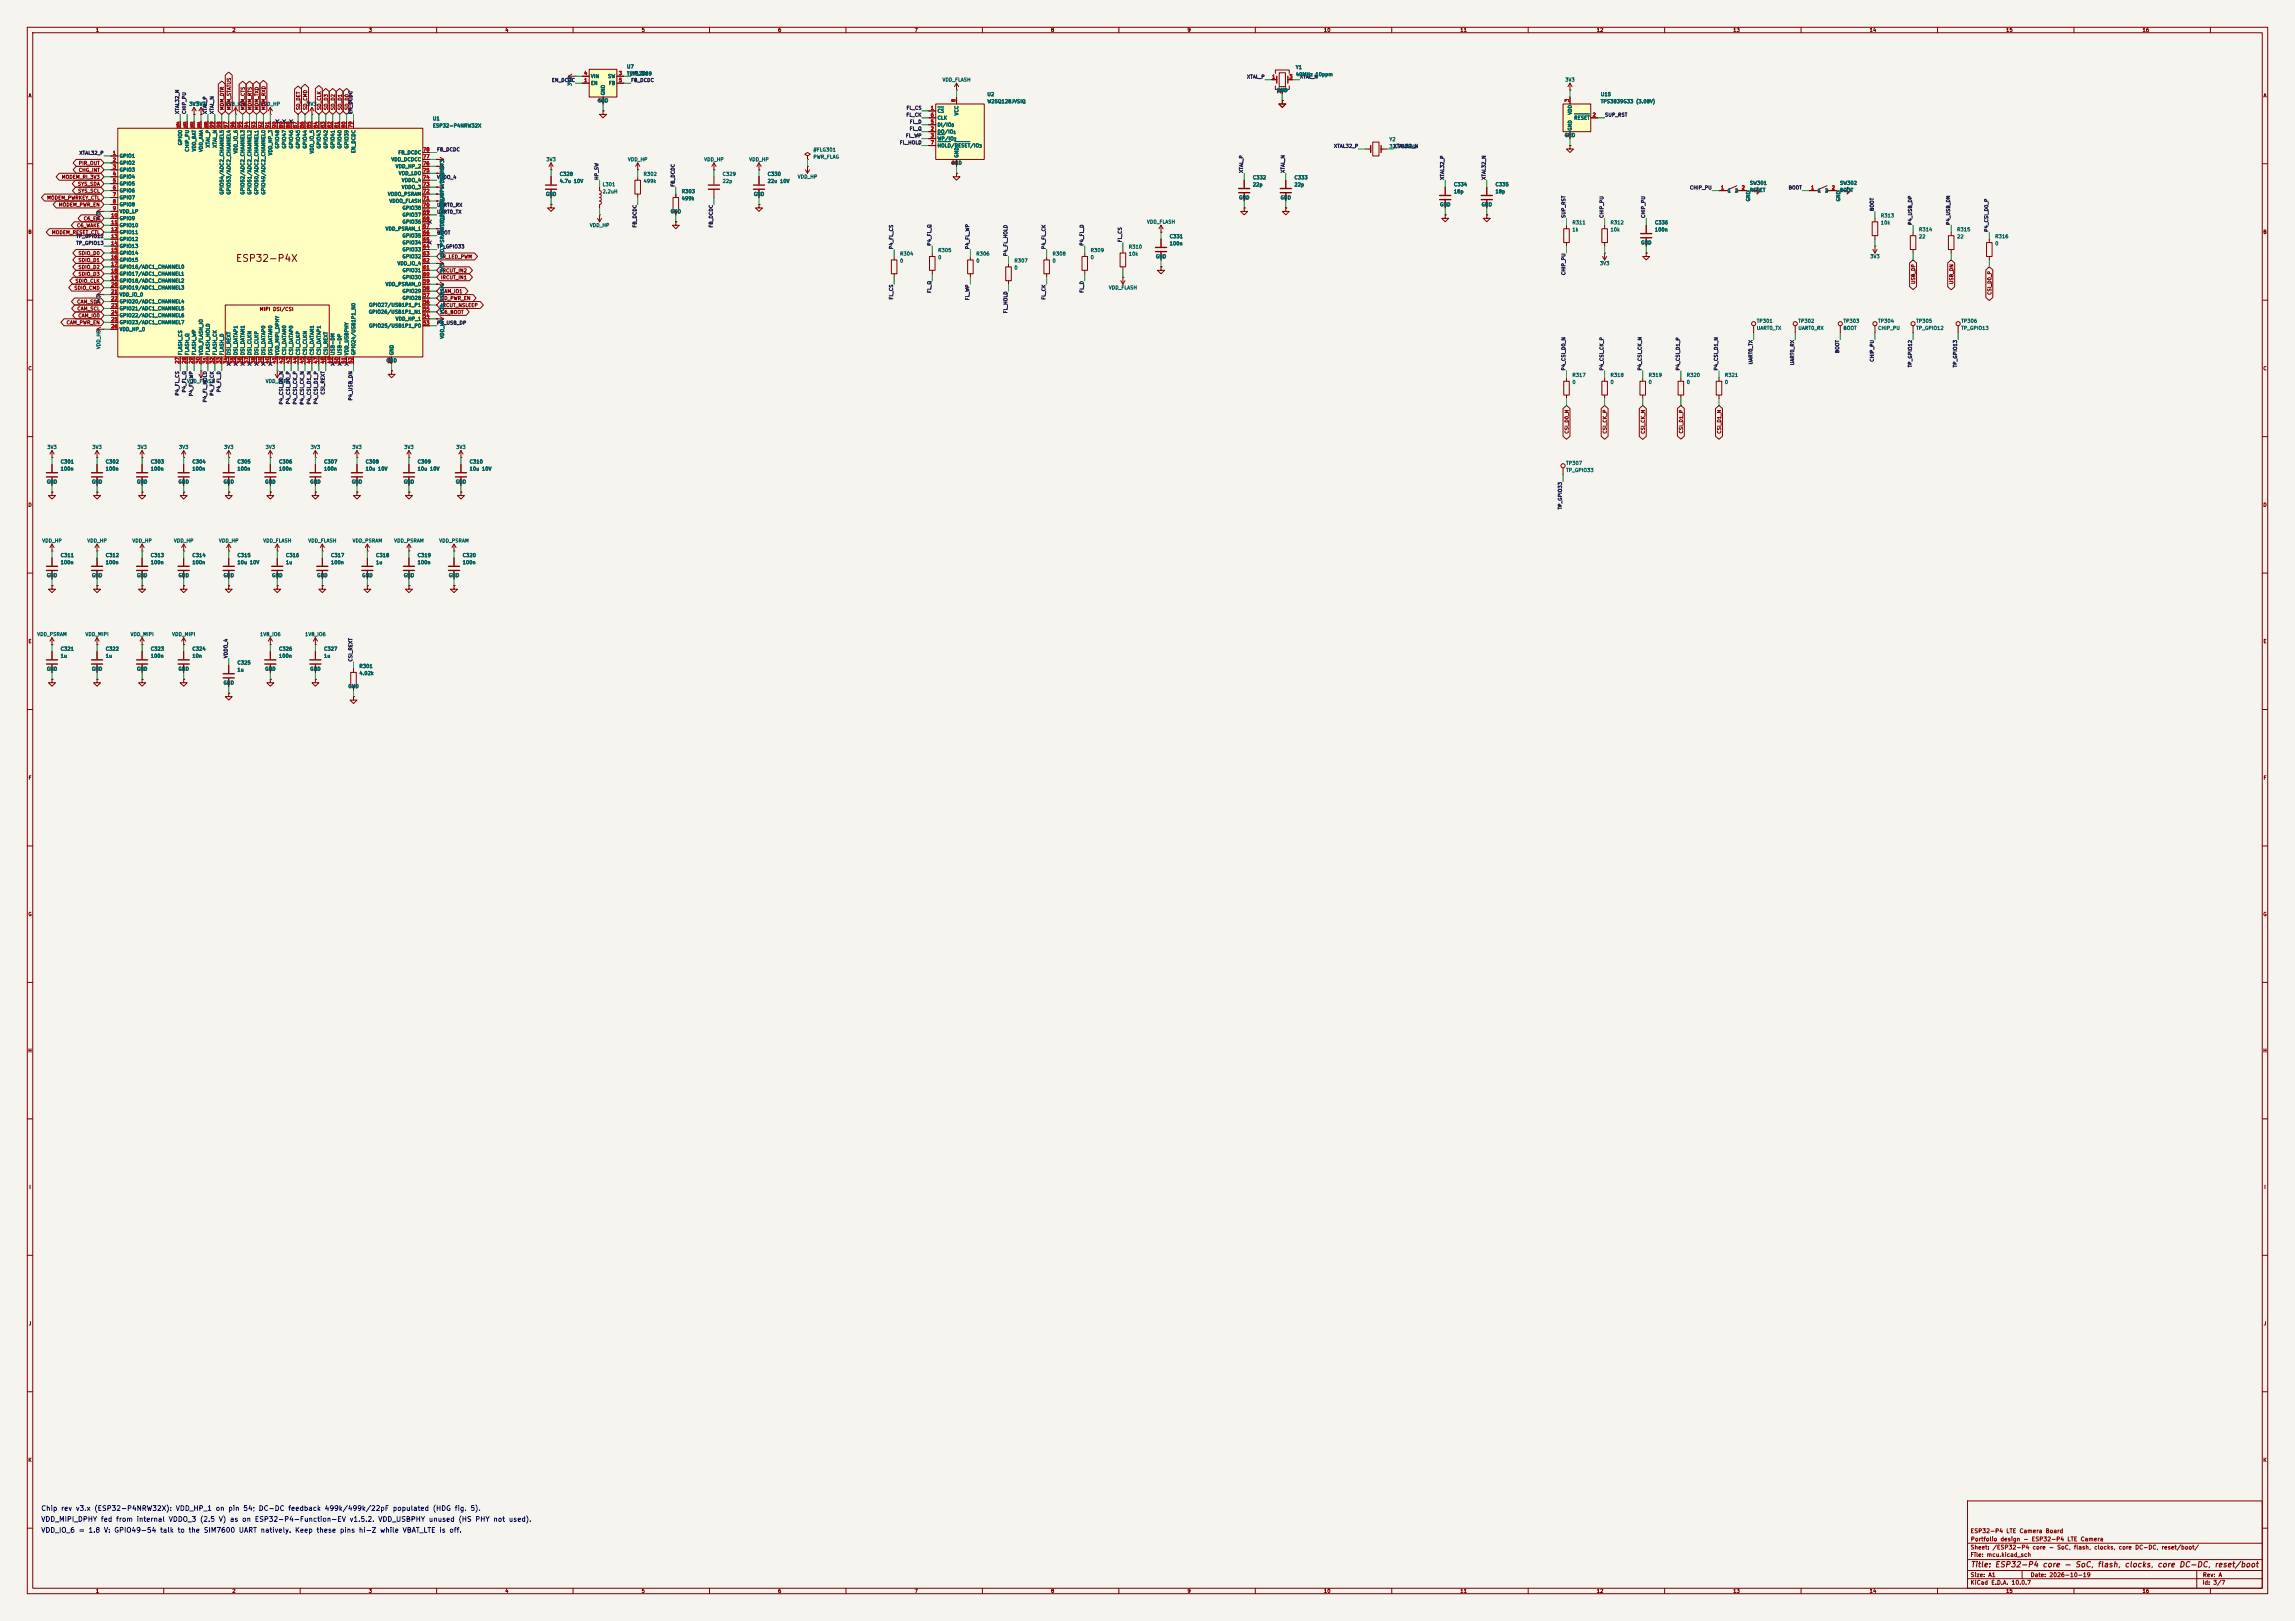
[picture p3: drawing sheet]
<svg xmlns="http://www.w3.org/2000/svg" width="841mm" height="594mm" viewBox="0 0 841 594" stroke-linecap="round" stroke-linejoin="round" font-family="sans-serif">
<defs><g id="words">
<text font-size="2.5" fill="#840000" x="86.2" y="96.5">ESP32-P4X</text>
<text font-size="2" fill="#840000" x="722" y="574.8">Title: ESP32-P4 core - SoC, flash, clocks, core DC-DC, reset/boot</text>
<g font-size="1.8" fill="#0000c2">
<text x="14.9" y="554.1">Chip rev v3.x (ESP32-P4NRW32X): VDD_HP_1 on pin 54; DC-DC feedback 499k/499k/22pF populated (HDG fig. 5).</text>
<text x="14.9" y="558.1">VDD_MIPI_DPHY fed from internal VDDO_3 (2.5 V) as on ESP32-P4-Function-EV v1.5.2. VDD_USBPHY unused (HS PHY not used).</text>
<text x="14.9" y="562.1">VDD_IO_6 = 1.8 V: GPIO49-54 talk to the SIM7600 UART natively. Keep these pins hi-Z while VBAT_LTE is off.</text>
</g>
<g font-size="1.5" fill="#840000">
<text x="721.9" y="562.1">ESP32-P4 LTE Camera Board</text>
<text x="721.9" y="568.1">Sheet: /ESP32-P4 core - SoC, flash, clocks, core DC-DC, reset/boot/</text>
<text x="722" y="565.1">Portfolio design - ESP32-P4 LTE Camera</text>
<text x="721.9" y="570.8">File: mcu.kicad_sch</text>
<text x="721.9" y="581">KiCad E.D.A. 10.0.7</text>
<text x="721.9" y="578.2">Size: A1</text>
<text x="743.9" y="578.2">Date: 2026-10-19</text>
<text x="806.9" y="581">Id: 3/7</text>
<text x="807" y="578.2">Rev: A</text>
</g>
<g font-size="1.3" fill="#840000">
<text x="35" y="12">1</text>
<text x="85" y="12">2</text>
<text x="135" y="12">3</text>
<text x="185" y="12">4</text>
<text x="235" y="12">5</text>
<text x="285" y="12">6</text>
<text x="335" y="12">7</text>
<text x="385" y="12">8</text>
<text x="435" y="12">9</text>
<text x="485" y="12">10</text>
<text x="535" y="12">11</text>
<text x="585" y="12">12</text>
<text x="635" y="12">13</text>
<text x="685" y="12">14</text>
<text x="735" y="12">15</text>
<text x="785" y="12">16</text>
<text x="10.3" y="36">A</text>
<text x="829.3" y="36">A</text>
<text x="82.3" y="40.5" transform="rotate(-90 82.3 40.5)">MDM_DTR</text>
<text x="84.9" y="40.5" transform="rotate(-90 84.9 40.5)">MDM_STATUS</text>
<text x="90" y="40.5" transform="rotate(-90 90 40.5)">MDM_CTS</text>
<text x="92.5" y="40.5" transform="rotate(-90 92.5 40.5)">MDM_RTS</text>
<text x="95" y="40.5" transform="rotate(-90 95 40.5)">MDM_TXD</text>
<text x="97.6" y="40.5" transform="rotate(-90 97.6 40.5)">MDM_RXD</text>
<text x="110.3" y="40.5" transform="rotate(-90 110.3 40.5)">SD_DET</text>
<text x="112.8" y="40.5" transform="rotate(-90 112.8 40.5)">SD_CMD</text>
<text x="117.9" y="40.5" transform="rotate(-90 117.9 40.5)">SD_CLK</text>
<text x="120.4" y="40.5" transform="rotate(-90 120.4 40.5)">SD_D3</text>
<text x="123" y="40.5" transform="rotate(-90 123 40.5)">SD_D2</text>
<text x="125.5" y="40.5" transform="rotate(-90 125.5 40.5)">SD_D1</text>
<text x="128.1" y="40.5" transform="rotate(-90 128.1 40.5)">SD_D0</text>
<text x="22.5" y="65.8">MODEM_RI_3V3</text>
<text x="28.7" y="63.3">CHG_INT</text>
<text x="28.7" y="60.7">PIR_OUT</text>
<text x="28.4" y="68.4">SYS_SDA</text>
<text x="28.5" y="70.9">SYS_SCL</text>
<text x="17.1" y="73.4">MODEM_PWRKEY_CTL</text>
<text x="21.4" y="76">MODEM_PWR_EN</text>
<text x="28" y="83.6">C6_WAKE</text>
<text x="30.5" y="81.1">C6_EN</text>
<text x="10.2" y="86">B</text>
<text x="18.8" y="86.1">MODEM_RESET_CTL</text>
<text x="829.2" y="86">B</text>
<text x="28.6" y="93.8">SDIO_D0</text>
<text x="161.4" y="95">IR_LED_PWM</text>
<text x="28.6" y="96.3">SDIO_D1</text>
<text x="28.6" y="98.8">SDIO_D2</text>
<text x="28.6" y="101.4">SDIO_D3</text>
<text x="161.4" y="100.1">IRCUT_IN2</text>
<text x="27.1" y="106.5">SDIO_CMD</text>
<text x="27.5" y="103.9">SDIO_CLK</text>
<text x="161.4" y="107.7">CAM_IO1</text>
<text x="161.4" y="102.7">IRCUT_IN1</text>
<text x="702.1" y="104.2" transform="rotate(-90 702.1 104.2)">USB_DP</text>
<text x="716.1" y="104.3" transform="rotate(-90 716.1 104.3)">USB_DN</text>
<text x="28.1" y="111.5">CAM_SDA</text>
<text x="161.4" y="112.8">IRCUT_NSLEEP</text>
<text x="161.4" y="110.3">SD_PWR_EN</text>
<text x="730" y="108.2" transform="rotate(-90 730 108.2)">CSI_D0_P</text>
<text x="24.2" y="119.2">CAM_PWR_EN</text>
<text x="28.2" y="114.1">CAM_SCL</text>
<text x="28.5" y="116.6">CAM_IO0</text>
<text x="95" y="114.2">MIPI DSI/CSI</text>
<text x="161.4" y="115.4">C6_BOOT</text>
<text x="10.2" y="136">C</text>
<text x="829.2" y="136">C</text>
<text x="575.1" y="159.1" transform="rotate(-90 575.1 159.1)">CSI_D0_N</text>
<text x="589.1" y="159.1" transform="rotate(-90 589.1 159.1)">CSI_CK_P</text>
<text x="603" y="159.1" transform="rotate(-90 603 159.1)">CSI_CK_N</text>
<text x="617" y="159" transform="rotate(-90 617 159)">CSI_D1_P</text>
<text x="631" y="159.1" transform="rotate(-90 631 159.1)">CSI_D1_N</text>
<text x="10.2" y="186">D</text>
<text x="829.2" y="186">D</text>
<text x="10.3" y="236">E</text>
<text x="829.3" y="236">E</text>
<text x="10.3" y="286">F</text>
<text x="829.3" y="286">F</text>
<text x="10.2" y="336">G</text>
<text x="829.2" y="336">G</text>
<text x="10.2" y="386">H</text>
<text x="829.2" y="386">H</text>
<text x="10.6" y="436">I</text>
<text x="829.6" y="436">I</text>
<text x="10.4" y="486">J</text>
<text x="829.4" y="486">J</text>
<text x="10.2" y="536">K</text>
<text x="829.2" y="536">K</text>
<text x="35" y="584">1</text>
<text x="85" y="584">2</text>
<text x="135" y="584">3</text>
<text x="185" y="584">4</text>
<text x="235" y="584">5</text>
<text x="285" y="584">6</text>
<text x="335" y="584">7</text>
<text x="385" y="584">8</text>
<text x="435" y="584">9</text>
<text x="485" y="584">10</text>
<text x="535" y="584">11</text>
<text x="585" y="584">12</text>
<text x="635" y="584">13</text>
<text x="685" y="584">14</text>
<text x="735" y="584">15</text>
<text x="785" y="584">16</text>
</g>
<g font-size="1.3" fill="#a90000">
<text x="213.9" y="27.8">4</text>
<text x="226.6" y="27.8">3</text>
<text x="466" y="29.1">1</text>
<text x="472.3" y="29.1">3</text>
<text x="213.9" y="30.3">1</text>
<text x="226.6" y="30.3">5</text>
<text x="469.8" y="34.4" transform="rotate(-90 469.8 34.4)">2</text>
<text x="220.8" y="37.6" transform="rotate(-90 220.8 37.6)">2</text>
<text x="340.9" y="40.5">1</text>
<text x="350.4" y="37.6" transform="rotate(-90 350.4 37.6)">8</text>
<text x="575.2" y="37.6" transform="rotate(-90 575.2 37.6)">3</text>
<text x="78.6" y="47.1" transform="rotate(-90 78.6 47.1)">99</text>
<text x="81.1" y="47.1" transform="rotate(-90 81.1 47.1)">98</text>
<text x="83.7" y="47.1" transform="rotate(-90 83.7 47.1)">97</text>
<text x="86.2" y="47.1" transform="rotate(-90 86.2 47.1)">96</text>
<text x="88.8" y="47.1" transform="rotate(-90 88.8 47.1)">95</text>
<text x="91.3" y="47.1" transform="rotate(-90 91.3 47.1)">94</text>
<text x="93.8" y="47.1" transform="rotate(-90 93.8 47.1)">93</text>
<text x="96.4" y="47.1" transform="rotate(-90 96.4 47.1)">92</text>
<text x="98.9" y="47.1" transform="rotate(-90 98.9 47.1)">91</text>
<text x="101.5" y="47.1" transform="rotate(-90 101.5 47.1)">90</text>
<text x="104" y="47.1" transform="rotate(-90 104 47.1)">89</text>
<text x="106.5" y="47.1" transform="rotate(-90 106.5 47.1)">88</text>
<text x="109.1" y="47.1" transform="rotate(-90 109.1 47.1)">87</text>
<text x="111.6" y="47.1" transform="rotate(-90 111.6 47.1)">86</text>
<text x="114.2" y="47.1" transform="rotate(-90 114.2 47.1)">85</text>
<text x="116.7" y="47.1" transform="rotate(-90 116.7 47.1)">84</text>
<text x="119.2" y="47.1" transform="rotate(-90 119.2 47.1)">83</text>
<text x="121.8" y="47.1" transform="rotate(-90 121.8 47.1)">82</text>
<text x="124.3" y="47.1" transform="rotate(-90 124.3 47.1)">81</text>
<text x="126.9" y="47.1" transform="rotate(-90 126.9 47.1)">80</text>
<text x="129.4" y="47.1" transform="rotate(-90 129.4 47.1)">79</text>
<text x="340.9" y="45.6">5</text>
<text x="340.9" y="43">6</text>
<text x="583.5" y="43">2</text>
<text x="340.9" y="48.1">2</text>
<text x="340.9" y="50.7">3</text>
<text x="340.9" y="53.2">7</text>
<text x="575.2" y="50.3" transform="rotate(-90 575.2 50.3)">1</text>
<text x="41.2" y="57">1</text>
<text x="41.2" y="59.6">2</text>
<text x="154.9" y="58.3">77</text>
<text x="154.9" y="55.7">78</text>
<text x="41.2" y="62.1">3</text>
<text x="41.2" y="64.6">4</text>
<text x="154.9" y="65.9">74</text>
<text x="154.9" y="63.4">75</text>
<text x="154.9" y="60.8">76</text>
<text x="350.4" y="60.4" transform="rotate(-90 350.4 60.4)">4</text>
<text x="41.2" y="67.2">5</text>
<text x="41.2" y="69.7">6</text>
<text x="154.9" y="71">72</text>
<text x="154.9" y="68.4">73</text>
<text x="630.5" y="69.7">1</text>
<text x="638.1" y="69.7">2</text>
<text x="663.5" y="69.7">1</text>
<text x="671.1" y="69.7">2</text>
<text x="41.2" y="72.3">7</text>
<text x="41.2" y="74.8">8</text>
<text x="41.2" y="77.3">9</text>
<text x="154.9" y="76.1">70</text>
<text x="154.9" y="73.5">71</text>
<text x="40.6" y="79.9">10</text>
<text x="40.6" y="82.4">11</text>
<text x="154.9" y="83.7">67</text>
<text x="154.9" y="81.1">68</text>
<text x="154.9" y="78.6">69</text>
<text x="40.6" y="85">12</text>
<text x="40.6" y="87.5">13</text>
<text x="154.9" y="88.8">65</text>
<text x="154.9" y="86.2">66</text>
<text x="40.6" y="90">14</text>
<text x="40.6" y="92.6">15</text>
<text x="40.6" y="95.1">16</text>
<text x="154.9" y="93.8">63</text>
<text x="154.9" y="91.3">64</text>
<text x="40.6" y="97.7">17</text>
<text x="40.6" y="100.2">18</text>
<text x="154.9" y="101.5">60</text>
<text x="154.9" y="98.9">61</text>
<text x="154.9" y="96.4">62</text>
<text x="40.6" y="102.7">19</text>
<text x="40.6" y="105.3">20</text>
<text x="40.6" y="107.8">21</text>
<text x="154.9" y="106.5">58</text>
<text x="154.9" y="104">59</text>
<text x="40.6" y="110.4">22</text>
<text x="40.6" y="112.9">23</text>
<text x="154.9" y="111.6">56</text>
<text x="154.9" y="109.1">57</text>
<text x="40.6" y="115.4">24</text>
<text x="40.6" y="118">25</text>
<text x="154.9" y="119.2">53</text>
<text x="154.9" y="116.7">54</text>
<text x="154.9" y="114.2">55</text>
<text x="40.6" y="120.5">26</text>
<text x="65.9" y="133.4" transform="rotate(-90 65.9 133.4)">27</text>
<text x="68.4" y="133.4" transform="rotate(-90 68.4 133.4)">28</text>
<text x="71" y="133.4" transform="rotate(-90 71 133.4)">29</text>
<text x="73.5" y="133.4" transform="rotate(-90 73.5 133.4)">30</text>
<text x="76.1" y="133.4" transform="rotate(-90 76.1 133.4)">31</text>
<text x="78.6" y="133.4" transform="rotate(-90 78.6 133.4)">32</text>
<text x="81.1" y="133.4" transform="rotate(-90 81.1 133.4)">33</text>
<text x="83.7" y="133.4" transform="rotate(-90 83.7 133.4)">34</text>
<text x="86.2" y="133.4" transform="rotate(-90 86.2 133.4)">35</text>
<text x="88.8" y="133.4" transform="rotate(-90 88.8 133.4)">36</text>
<text x="91.3" y="133.4" transform="rotate(-90 91.3 133.4)">37</text>
<text x="93.8" y="133.4" transform="rotate(-90 93.8 133.4)">38</text>
<text x="96.4" y="133.4" transform="rotate(-90 96.4 133.4)">39</text>
<text x="98.9" y="133.4" transform="rotate(-90 98.9 133.4)">40</text>
<text x="101.5" y="133.4" transform="rotate(-90 101.5 133.4)">41</text>
<text x="104" y="133.4" transform="rotate(-90 104 133.4)">42</text>
<text x="106.5" y="133.4" transform="rotate(-90 106.5 133.4)">43</text>
<text x="109.1" y="133.4" transform="rotate(-90 109.1 133.4)">44</text>
<text x="111.6" y="133.4" transform="rotate(-90 111.6 133.4)">45</text>
<text x="114.2" y="133.4" transform="rotate(-90 114.2 133.4)">46</text>
<text x="116.7" y="133.4" transform="rotate(-90 116.7 133.4)">47</text>
<text x="119.2" y="133.4" transform="rotate(-90 119.2 133.4)">48</text>
<text x="121.8" y="133.4" transform="rotate(-90 121.8 133.4)">49</text>
<text x="124.3" y="133.4" transform="rotate(-90 124.3 133.4)">50</text>
<text x="126.9" y="133.4" transform="rotate(-90 126.9 133.4)">51</text>
<text x="129.4" y="133.4" transform="rotate(-90 129.4 133.4)">52</text>
</g>
<g font-size="1.3" fill="#006464">
<text x="216.4" y="28.9">VIN</text>
<text x="222.7" y="28.9">SW</text>
<text x="229.6" y="25.4">U7</text>
<text x="229.6" y="28">TLV62569</text>
<text x="474.7" y="25.6">Y1</text>
<text x="474.7" y="28.2">40MHz 10ppm</text>
<text x="209.8" y="31.7" transform="rotate(-90 209.8 31.7)">3V3</text>
<text x="216.4" y="31.4">EN</text>
<text x="221.9" y="35.1" transform="rotate(-90 221.9 35.1)">GND</text>
<text x="223" y="31.4">FB</text>
<text x="345.2" y="30.2">VDD_FLASH</text>
<text x="361.7" y="35.5">U2</text>
<text x="467.8" y="34">GND</text>
<text x="573.4" y="30.2">3V3</text>
<text x="586.5" y="35.5">U15</text>
<text x="69.2" y="39.1">3V3</text>
<text x="71.8" y="39.1">3V3</text>
<text x="82.4" y="39.1">1V8_IO6</text>
<text x="95.3" y="39.1">VDD_HP</text>
<text x="112.4" y="39.1">3V3</text>
<text x="218.9" y="37.8">GND</text>
<text x="343.4" y="41.6">CS</text>
<text x="361.7" y="38.1">W25Q128JVSIQ</text>
<text x="586.5" y="38.1">TPS3839G33 (3.08V)</text>
<text x="158.5" y="44.4">U1</text>
<text x="158.5" y="47">ESP32-P4NRW32X</text>
<text x="343.4" y="46.7">DI/IO</text>
<text x="343.4" y="44.1">CLK</text>
<text x="351.5" y="42.5" transform="rotate(-90 351.5 42.5)">VCC</text>
<text x="576.3" y="42.2" transform="rotate(-90 576.3 42.2)">VDD</text>
<text x="576.7" y="44.1">RESET</text>
<text x="67" y="53.4" transform="rotate(-90 67 53.4)">GPIO0</text>
<text x="343.4" y="49.2">DO/IO</text>
<text x="343.4" y="51.8">WP/IO</text>
<text x="509" y="52">Y2</text>
<text x="573.2" y="50.5">GND</text>
<text x="576.3" y="48" transform="rotate(-90 576.3 48)">GND</text>
<text x="43.7" y="58.1">GPIO1</text>
<text x="69.5" y="55.8" transform="rotate(-90 69.5 55.8)">CHIP_PU</text>
<text x="72.1" y="55.6" transform="rotate(-90 72.1 55.6)">VDD_BAT</text>
<text x="74.6" y="55.8" transform="rotate(-90 74.6 55.8)">VDD_ANA</text>
<text x="77.2" y="54.3" transform="rotate(-90 77.2 54.3)">XTAL_P</text>
<text x="79.7" y="54.3" transform="rotate(-90 79.7 54.3)">XTAL_N</text>
<text x="87.3" y="56.4" transform="rotate(-90 87.3 56.4)">VDD_IO_6</text>
<text x="100" y="57.1" transform="rotate(-90 100 57.1)">VDD_HP_3</text>
<text x="102.6" y="54.6" transform="rotate(-90 102.6 54.6)">GPIO48</text>
<text x="105.1" y="54.6" transform="rotate(-90 105.1 54.6)">GPIO47</text>
<text x="107.6" y="54.6" transform="rotate(-90 107.6 54.6)">GPIO46</text>
<text x="110.2" y="54.6" transform="rotate(-90 110.2 54.6)">GPIO45</text>
<text x="112.7" y="54.6" transform="rotate(-90 112.7 54.6)">GPIO44</text>
<text x="115.3" y="56.4" transform="rotate(-90 115.3 56.4)">VDD_IO_5</text>
<text x="117.8" y="54.6" transform="rotate(-90 117.8 54.6)">GPIO43</text>
<text x="120.3" y="54.6" transform="rotate(-90 120.3 54.6)">GPIO42</text>
<text x="122.9" y="54.6" transform="rotate(-90 122.9 54.6)">GPIO41</text>
<text x="125.4" y="54.6" transform="rotate(-90 125.4 54.6)">GPIO40</text>
<text x="128" y="54.6" transform="rotate(-90 128 54.6)">GPIO39</text>
<text x="130.5" y="56.3" transform="rotate(-90 130.5 56.3)">EN_DCDC</text>
<text x="143.3" y="59.4">VDD_DCDCC</text>
<text x="145.8" y="56.8">FB_DCDC</text>
<text x="200" y="59.4">3V3</text>
<text x="230" y="59.4">VDD_HP</text>
<text x="257.9" y="59.4">VDD_HP</text>
<text x="274.4" y="59.4">VDD_HP</text>
<text x="297.9" y="55.8">#FLG301</text>
<text x="297.9" y="58.4">PWR_FLAG</text>
<text x="343.4" y="54.3">HOLD/RESET/IO</text>
<text x="351.5" y="57.9" transform="rotate(-90 351.5 57.9)">GND</text>
<text x="509" y="54.6">32.768kHz</text>
<text x="43.7" y="60.7">GPIO2</text>
<text x="43.7" y="63.2">GPIO3</text>
<text x="43.7" y="65.7">GPIO4</text>
<text x="144.8" y="61.9">VDD_HP_2</text>
<text x="146" y="64.5">VDD_LDO</text>
<text x="163" y="62.2" transform="rotate(-90 163 62.2)">3V3</text>
<text x="204.9" y="64.7">C328</text>
<text x="235.7" y="64.7">R302</text>
<text x="264.6" y="64.7">C329</text>
<text x="281.1" y="64.7">C330</text>
<text x="292.2" y="65.7">VDD_HP</text>
<text x="348.5" y="60.7">GND</text>
<text x="43.7" y="68.3">GPIO5</text>
<text x="43.7" y="70.8">GPIO6</text>
<text x="82.2" y="71.5" transform="rotate(-90 82.2 71.5)">GPIO54/ADC2_CHANNEL5</text>
<text x="84.8" y="71.5" transform="rotate(-90 84.8 71.5)">GPIO53/ADC2_CHANNEL4</text>
<text x="89.9" y="71.5" transform="rotate(-90 89.9 71.5)">GPIO52/ADC2_CHANNEL3</text>
<text x="92.4" y="71.5" transform="rotate(-90 92.4 71.5)">GPIO51/ADC2_CHANNEL2</text>
<text x="94.9" y="71.5" transform="rotate(-90 94.9 71.5)">GPIO50/ADC2_CHANNEL1</text>
<text x="97.5" y="71.5" transform="rotate(-90 97.5 71.5)">GPIO49/ADC2_CHANNEL0</text>
<text x="147.1" y="69.5">VDDO_3</text>
<text x="147.1" y="67">VDDO_4</text>
<text x="163" y="67.2" transform="rotate(-90 163 67.2)">3V3</text>
<text x="204.9" y="67.3">4.7u 10V</text>
<text x="220.7" y="68.5">L301</text>
<text x="220.7" y="71.1">2.2uH</text>
<text x="235.7" y="67.3">499k</text>
<text x="249.7" y="71.1">R303</text>
<text x="264.6" y="67.3">22p</text>
<text x="281.1" y="67.3">22u 10V</text>
<text x="458.9" y="66">C332</text>
<text x="458.9" y="68.6">22p</text>
<text x="474.2" y="66">C333</text>
<text x="474.2" y="68.6">22p</text>
<text x="532.6" y="68.5">C334</text>
<text x="532.6" y="71.1">18p</text>
<text x="547.8" y="68.5">C335</text>
<text x="547.8" y="71.1">18p</text>
<text x="632.9" y="70.8">1</text>
<text x="635.6" y="70.8">2</text>
<text x="641.1" y="68">SW301</text>
<text x="641.1" y="70.6">RESET</text>
<text x="666" y="70.8">1</text>
<text x="668.6" y="70.8">2</text>
<text x="674.1" y="68">SW302</text>
<text x="674.1" y="70.6">BOOT</text>
<text x="43.7" y="73.4">GPIO7</text>
<text x="43.7" y="75.9">GPIO8</text>
<text x="142" y="72.1">VDDO_PSRAM</text>
<text x="142.5" y="74.6">VDDO_FLASH</text>
<text x="147.3" y="77.2">GPIO38</text>
<text x="163" y="77.3" transform="rotate(-90 163 77.3)">VDD_MIPI VDD_HP</text>
<text x="199.9" y="72.1">GND</text>
<text x="249.7" y="73.7">499k</text>
<text x="276.1" y="72.1">GND</text>
<text x="453.9" y="73.4">GND</text>
<text x="469.1" y="73.4">GND</text>
<text x="527.5" y="75.9">GND</text>
<text x="542.8" y="75.9">GND</text>
<text x="641.6" y="74" transform="rotate(-90 641.6 74)">GND</text>
<text x="674.6" y="74" transform="rotate(-90 674.6 74)">GND</text>
<text x="37.1" y="81.2" transform="rotate(-90 37.1 81.2)">3V3</text>
<text x="43.7" y="81">GPIO9</text>
<text x="43.7" y="83.5">GPIO10</text>
<text x="43.7" y="78.4">VDD_LP</text>
<text x="147.3" y="82.2">GPIO36</text>
<text x="147.3" y="79.7">GPIO37</text>
<text x="163" y="82.2" transform="rotate(-90 163 82.2)">VDD_PSRAM</text>
<text x="216" y="83.5">VDD_HP</text>
<text x="245.6" y="78.4">GND</text>
<text x="420.2" y="82.3">VDD_FLASH</text>
<text x="576" y="82.5">R311</text>
<text x="590" y="82.5">R312</text>
<text x="606.3" y="82.5">C336</text>
<text x="689.1" y="80">R313</text>
<text x="689.1" y="82.6">10k</text>
<text x="43.7" y="86.1">GPIO11</text>
<text x="43.7" y="88.6">GPIO12</text>
<text x="141.1" y="84.8">VDD_PSRAM_1</text>
<text x="147.3" y="89.9">GPIO34</text>
<text x="147.3" y="87.3">GPIO35</text>
<text x="428.5" y="87.6">C331</text>
<text x="576" y="85.1">1k</text>
<text x="590" y="85.1">10k</text>
<text x="601.2" y="89.9">GND</text>
<text x="606.3" y="85.1">100n</text>
<text x="703" y="85.1">R314</text>
<text x="703" y="87.7">22</text>
<text x="717" y="85.1">R315</text>
<text x="717" y="87.7">22</text>
<text x="731" y="87.6">R316</text>
<text x="43.7" y="91.1">GPIO13</text>
<text x="43.7" y="93.7">GPIO14</text>
<text x="147.3" y="94.9">GPIO32</text>
<text x="147.3" y="92.4">GPIO33</text>
<text x="163" y="94.9" transform="rotate(-90 163 94.9)">VDD_PSRAMVDD_FLASH</text>
<text x="329.7" y="93.9">R304</text>
<text x="343.6" y="92.7">R305</text>
<text x="343.6" y="95.3">0</text>
<text x="357.6" y="93.9">R306</text>
<text x="385.5" y="93.9">R308</text>
<text x="399.5" y="92.7">R309</text>
<text x="399.5" y="95.3">0</text>
<text x="413.5" y="91.4">R310</text>
<text x="413.5" y="94">10k</text>
<text x="423.4" y="95">GND</text>
<text x="428.5" y="90.2">100n</text>
<text x="685.2" y="94.9">3V3</text>
<text x="731" y="90.2">0</text>
<text x="43.7" y="96.2">GPIO15</text>
<text x="43.7" y="98.8">GPIO16/ADC1_CHANNEL0</text>
<text x="43.7" y="101.3">GPIO17/ADC1_CHANNEL1</text>
<text x="145.5" y="97.5">VDD_IO_4</text>
<text x="147.3" y="100">GPIO31</text>
<text x="163" y="100.3" transform="rotate(-90 163 100.3)">3V3</text>
<text x="329.7" y="96.5">0</text>
<text x="357.6" y="96.5">0</text>
<text x="371.6" y="96.5">R307</text>
<text x="371.6" y="99.1">0</text>
<text x="385.5" y="96.5">0</text>
<text x="586.1" y="97.5">3V3</text>
<text x="43.7" y="103.8">GPIO18/ADC1_CHANNEL2</text>
<text x="43.7" y="106.4">GPIO19/ADC1_CHANNEL3</text>
<text x="141.1" y="105.1">VDD_PSRAM_0</text>
<text x="147.3" y="107.6">GPIO29</text>
<text x="147.3" y="102.6">GPIO30</text>
<text x="406.2" y="106.4">VDD_FLASH</text>
<text x="37.1" y="111.7" transform="rotate(-90 37.1 111.7)">3V3</text>
<text x="43.7" y="108.9">VDD_IO_0</text>
<text x="43.7" y="111.5">GPIO20/ADC1_CHANNEL4</text>
<text x="43.7" y="114">GPIO21/ADC1_CHANNEL5</text>
<text x="135" y="112.7">GPIO27/USB1P1_P1</text>
<text x="147.3" y="110.2">GPIO28</text>
<text x="43.7" y="116.5">GPIO22/ADC1_CHANNEL6</text>
<text x="43.7" y="119.1">GPIO23/ADC1_CHANNEL7</text>
<text x="135" y="115.3">GPIO26/USB1P1_N1</text>
<text x="144.8" y="117.8">VDD_HP_1</text>
<text x="163" y="115.3" transform="rotate(-90 163 115.3)">VDD_PSRAM</text>
<text x="643.6" y="118.6">TP301</text>
<text x="658.8" y="118.6">TP302</text>
<text x="675.4" y="118.6">TP303</text>
<text x="688.1" y="118.6">TP304</text>
<text x="702" y="118.6">TP305</text>
<text x="718.5" y="118.6">TP306</text>
<text x="43.7" y="121.6">VDD_HP_0</text>
<text x="135" y="120.3">GPIO25/USB1P1_P0</text>
<text x="163" y="124.3" transform="rotate(-90 163 124.3)">VDD_HP</text>
<text x="643.6" y="121.2">UART0_TX</text>
<text x="658.8" y="121.2">UART0_RX</text>
<text x="675.4" y="121.2">BOOT</text>
<text x="688.1" y="121.2">CHIP_PU</text>
<text x="702" y="121.2">TP_GPIO12</text>
<text x="718.5" y="121.2">TP_GPIO13</text>
<text x="37.1" y="128.1" transform="rotate(-90 37.1 128.1)">VDD_HP</text>
<text x="67" y="130.3" transform="rotate(-90 67 130.3)">FLASH_CS</text>
<text x="69.5" y="130.3" transform="rotate(-90 69.5 130.3)">FLASH_Q</text>
<text x="72.1" y="130.3" transform="rotate(-90 72.1 130.3)">FLASH_WP</text>
<text x="74.6" y="130.3" transform="rotate(-90 74.6 130.3)">VDD_FLASH_IO</text>
<text x="77.2" y="130.3" transform="rotate(-90 77.2 130.3)">FLASH_HOLD</text>
<text x="79.7" y="130.3" transform="rotate(-90 79.7 130.3)">FLASH_CK</text>
<text x="82.2" y="130.3" transform="rotate(-90 82.2 130.3)">FLASH_D</text>
<text x="84.8" y="130.3" transform="rotate(-90 84.8 130.3)">DSI_REXT</text>
<text x="87.3" y="130.3" transform="rotate(-90 87.3 130.3)">DSI_DATAP1</text>
<text x="89.9" y="130.3" transform="rotate(-90 89.9 130.3)">DSI_DATAN1</text>
<text x="92.4" y="130.3" transform="rotate(-90 92.4 130.3)">DSI_CLKN</text>
<text x="94.9" y="130.3" transform="rotate(-90 94.9 130.3)">DSI_CLKP</text>
<text x="97.5" y="130.3" transform="rotate(-90 97.5 130.3)">DSI_DATAP0</text>
<text x="100" y="130.3" transform="rotate(-90 100 130.3)">DSI_DATAN0</text>
<text x="102.6" y="130.3" transform="rotate(-90 102.6 130.3)">VDD_MIPI_DPHY</text>
<text x="105.1" y="130.3" transform="rotate(-90 105.1 130.3)">CSI_DATAN0</text>
<text x="107.6" y="130.3" transform="rotate(-90 107.6 130.3)">CSI_DATAP0</text>
<text x="110.2" y="130.3" transform="rotate(-90 110.2 130.3)">CSI_CLKP</text>
<text x="112.7" y="130.3" transform="rotate(-90 112.7 130.3)">CSI_CLKN</text>
<text x="115.3" y="130.3" transform="rotate(-90 115.3 130.3)">CSI_DATAN1</text>
<text x="117.8" y="130.3" transform="rotate(-90 117.8 130.3)">CSI_DATAP1</text>
<text x="120.3" y="130.3" transform="rotate(-90 120.3 130.3)">CSI_REXT</text>
<text x="122.9" y="130.3" transform="rotate(-90 122.9 130.3)">USB-DM</text>
<text x="125.4" y="130.3" transform="rotate(-90 125.4 130.3)">USB-DP</text>
<text x="128" y="130.3" transform="rotate(-90 128 130.3)">VDD_USBPHY</text>
<text x="130.5" y="130.3" transform="rotate(-90 130.5 130.3)">GPIO24/USB1P1_N0</text>
<text x="144.5" y="130.3" transform="rotate(-90 144.5 130.3)">GND</text>
<text x="141.4" y="133.1">GND</text>
<text x="68.4" y="140.7">VDD_FLASH</text>
<text x="97.2" y="140.7">VDD_MIPI</text>
<text x="576" y="138.4">R317</text>
<text x="576" y="141">0</text>
<text x="590" y="138.4">R318</text>
<text x="590" y="141">0</text>
<text x="604" y="138.4">R319</text>
<text x="604" y="141">0</text>
<text x="618" y="138.4">R320</text>
<text x="618" y="141">0</text>
<text x="631.9" y="138.4">R321</text>
<text x="631.9" y="141">0</text>
<text x="17.2" y="164.8">3V3</text>
<text x="33.7" y="164.8">3V3</text>
<text x="50.2" y="164.8">3V3</text>
<text x="65.4" y="164.8">3V3</text>
<text x="81.9" y="164.8">3V3</text>
<text x="97.2" y="164.8">3V3</text>
<text x="113.7" y="164.8">3V3</text>
<text x="128.9" y="164.8">3V3</text>
<text x="148" y="164.8">3V3</text>
<text x="167" y="164.8">3V3</text>
<text x="22.1" y="170.1">C301</text>
<text x="22.1" y="172.7">100n</text>
<text x="38.6" y="170.1">C302</text>
<text x="38.6" y="172.7">100n</text>
<text x="55.1" y="170.1">C303</text>
<text x="55.1" y="172.7">100n</text>
<text x="70.3" y="170.1">C304</text>
<text x="70.3" y="172.7">100n</text>
<text x="86.8" y="170.1">C305</text>
<text x="86.8" y="172.7">100n</text>
<text x="102.1" y="170.1">C306</text>
<text x="102.1" y="172.7">100n</text>
<text x="118.6" y="170.1">C307</text>
<text x="118.6" y="172.7">100n</text>
<text x="133.8" y="170.1">C308</text>
<text x="133.8" y="172.7">10u 10V</text>
<text x="152.9" y="170.1">C309</text>
<text x="152.9" y="172.7">10u 10V</text>
<text x="171.9" y="170.1">C310</text>
<text x="171.9" y="172.7">10u 10V</text>
<text x="573.8" y="170.7">TP307</text>
<text x="573.8" y="173.3">TP_GPIO33</text>
<text x="17" y="177.5">GND</text>
<text x="33.5" y="177.5">GND</text>
<text x="50" y="177.5">GND</text>
<text x="65.2" y="177.5">GND</text>
<text x="81.8" y="177.5">GND</text>
<text x="97" y="177.5">GND</text>
<text x="113.5" y="177.5">GND</text>
<text x="128.7" y="177.5">GND</text>
<text x="147.8" y="177.5">GND</text>
<text x="166.8" y="177.5">GND</text>
<text x="15.3" y="199.1">VDD_HP</text>
<text x="31.8" y="199.1">VDD_HP</text>
<text x="48.3" y="199.1">VDD_HP</text>
<text x="63.6" y="199.1">VDD_HP</text>
<text x="80.1" y="199.1">VDD_HP</text>
<text x="96.3" y="199.1">VDD_FLASH</text>
<text x="112.8" y="199.1">VDD_FLASH</text>
<text x="129.1" y="199.1">VDD_PSRAM</text>
<text x="144.3" y="199.1">VDD_PSRAM</text>
<text x="160.8" y="199.1">VDD_PSRAM</text>
<text x="22.1" y="204.4">C311</text>
<text x="22.1" y="207">100n</text>
<text x="38.6" y="204.4">C312</text>
<text x="38.6" y="207">100n</text>
<text x="55.1" y="204.4">C313</text>
<text x="55.1" y="207">100n</text>
<text x="70.3" y="204.4">C314</text>
<text x="70.3" y="207">100n</text>
<text x="86.8" y="204.4">C315</text>
<text x="86.8" y="207">10u 10V</text>
<text x="104.6" y="204.4">C316</text>
<text x="104.6" y="207">1u</text>
<text x="121.1" y="204.4">C317</text>
<text x="121.1" y="207">100n</text>
<text x="137.6" y="204.4">C318</text>
<text x="137.6" y="207">1u</text>
<text x="152.9" y="204.4">C319</text>
<text x="152.9" y="207">100n</text>
<text x="169.4" y="204.4">C320</text>
<text x="169.4" y="207">100n</text>
<text x="17" y="211.8">GND</text>
<text x="33.5" y="211.8">GND</text>
<text x="50" y="211.8">GND</text>
<text x="65.2" y="211.8">GND</text>
<text x="81.8" y="211.8">GND</text>
<text x="99.5" y="211.8">GND</text>
<text x="116" y="211.8">GND</text>
<text x="132.6" y="211.8">GND</text>
<text x="147.8" y="211.8">GND</text>
<text x="164.3" y="211.8">GND</text>
<text x="13.5" y="233.4">VDD_PSRAM</text>
<text x="31.2" y="233.4">VDD_MIPI</text>
<text x="47.7" y="233.4">VDD_MIPI</text>
<text x="62.9" y="233.4">VDD_MIPI</text>
<text x="95.1" y="233.4">1V8_IO6</text>
<text x="111.6" y="233.4">1V8_IO6</text>
<text x="22.1" y="238.7">C321</text>
<text x="38.6" y="238.7">C322</text>
<text x="55.1" y="238.7">C323</text>
<text x="70.3" y="238.7">C324</text>
<text x="102.1" y="238.7">C326</text>
<text x="118.6" y="238.7">C327</text>
<text x="22.1" y="241.3">1u</text>
<text x="38.6" y="241.3">1u</text>
<text x="55.1" y="241.3">100n</text>
<text x="70.3" y="241.3">10n</text>
<text x="86.8" y="243.8">C325</text>
<text x="102.1" y="241.3">100n</text>
<text x="118.6" y="241.3">1u</text>
<text x="131.5" y="245.1">R301</text>
<text x="17" y="246.1">GND</text>
<text x="33.5" y="246.1">GND</text>
<text x="50" y="246.1">GND</text>
<text x="65.2" y="246.1">GND</text>
<text x="81.8" y="251.2">GND</text>
<text x="86.8" y="246.4">1u</text>
<text x="97" y="246.1">GND</text>
<text x="113.5" y="246.1">GND</text>
<text x="131.5" y="247.7">4.02k</text>
<text x="127.5" y="252.4">GND</text>
</g>
<g font-size="1.3" fill="#0f0f0f">
<text x="231.1" y="27.8">HP_SW</text>
<text x="456.8" y="29.1">XTAL_P</text>
<text x="476.2" y="29.1">XTAL_N</text>
<text x="202.1" y="30.4">EN_DCDC</text>
<text x="231.1" y="30.4">FB_DCDC</text>
<text x="65.9" y="41.9" transform="rotate(-90 65.9 41.9)">XTAL32_N</text>
<text x="68.5" y="41.9" transform="rotate(-90 68.5 41.9)">CHIP_PU</text>
<text x="76.1" y="41.9" transform="rotate(-90 76.1 41.9)">XTAL_P</text>
<text x="78.6" y="41.9" transform="rotate(-90 78.6 41.9)">XTAL_N</text>
<text x="129.4" y="41.9" transform="rotate(-90 129.4 41.9)">EN_DCDC</text>
<text x="332" y="40.5">FL_CS</text>
<text x="332" y="43.1">FL_CK</text>
<text x="333.2" y="45.6">FL_D</text>
<text x="588" y="43.1">SUP_RST</text>
<text x="329.5" y="53.2">FL_HOLD</text>
<text x="331.8" y="50.7">FL_WP</text>
<text x="333.2" y="48.1">FL_Q</text>
<text x="28.9" y="57">XTAL32_P</text>
<text x="160" y="55.8">FB_DCDC</text>
<text x="488.7" y="54.5">XTAL32_P</text>
<text x="510.5" y="54.5">XTAL32_N</text>
<text x="160" y="65.9">VDDO_4</text>
<text x="455.8" y="63.5" transform="rotate(-90 455.8 63.5)">XTAL_P</text>
<text x="471" y="63.5" transform="rotate(-90 471 63.5)">XTAL_N</text>
<text x="219.6" y="66.1" transform="rotate(-90 219.6 66.1)">HP_SW</text>
<text x="247.5" y="68.6" transform="rotate(-90 247.5 68.6)">FB_DCDC</text>
<text x="529.5" y="66.1" transform="rotate(-90 529.5 66.1)">XTAL32_P</text>
<text x="544.7" y="66.1" transform="rotate(-90 544.7 66.1)">XTAL32_N</text>
<text x="619.1" y="69.7">CHIP_PU</text>
<text x="655.3" y="69.7">BOOT</text>
<text x="160" y="76.1">UART0_RX</text>
<text x="686.9" y="77.5" transform="rotate(-90 686.9 77.5)">BOOT</text>
<text x="160" y="78.6">UART0_TX</text>
<text x="233.6" y="83.6" transform="rotate(-90 233.6 83.6)">FB_DCDC</text>
<text x="261.5" y="83.6" transform="rotate(-90 261.5 83.6)">FB_DCDC</text>
<text x="573.9" y="80" transform="rotate(-90 573.9 80)">SUP_RST</text>
<text x="587.9" y="80" transform="rotate(-90 587.9 80)">CHIP_PU</text>
<text x="603.1" y="80" transform="rotate(-90 603.1 80)">CHIP_PU</text>
<text x="700.9" y="82.6" transform="rotate(-90 700.9 82.6)">P4_USB_DP</text>
<text x="714.9" y="82.6" transform="rotate(-90 714.9 82.6)">P4_USB_DN</text>
<text x="27.8" y="87.5">TP_GPIO12</text>
<text x="160" y="86.2">BOOT</text>
<text x="411.4" y="88.9" transform="rotate(-90 411.4 88.9)">FL_CS</text>
<text x="728.9" y="85.1" transform="rotate(-90 728.9 85.1)">P4_CSI_D0_P</text>
<text x="27.8" y="90">TP_GPIO13</text>
<text x="160" y="91.3">TP_GPIO33</text>
<text x="327.5" y="91.5" transform="rotate(-90 327.5 91.5)">P4_FL_CS</text>
<text x="341.5" y="90.2" transform="rotate(-90 341.5 90.2)">P4_FL_Q</text>
<text x="355.5" y="91.5" transform="rotate(-90 355.5 91.5)">P4_FL_WP</text>
<text x="369.4" y="94" transform="rotate(-90 369.4 94)">P4_FL_HOLD</text>
<text x="383.4" y="91.5" transform="rotate(-90 383.4 91.5)">P4_FL_CK</text>
<text x="397.4" y="90.2" transform="rotate(-90 397.4 90.2)">P4_FL_D</text>
<text x="573.9" y="101" transform="rotate(-90 573.9 101)">CHIP_PU</text>
<text x="341.5" y="107.5" transform="rotate(-90 341.5 107.5)">FL_Q</text>
<text x="397.4" y="107.5" transform="rotate(-90 397.4 107.5)">FL_D</text>
<text x="327.5" y="109.9" transform="rotate(-90 327.5 109.9)">FL_CS</text>
<text x="355.5" y="110.2" transform="rotate(-90 355.5 110.2)">FL_WP</text>
<text x="383.4" y="110" transform="rotate(-90 383.4 110)">FL_CK</text>
<text x="160" y="119.3">P4_USB_DP</text>
<text x="369.4" y="114.9" transform="rotate(-90 369.4 114.9)">FL_HOLD</text>
<text x="674.2" y="129.6" transform="rotate(-90 674.2 129.6)">BOOT</text>
<text x="573.9" y="135.9" transform="rotate(-90 573.9 135.9)">P4_CSI_D0_N</text>
<text x="587.9" y="135.9" transform="rotate(-90 587.9 135.9)">P4_CSI_CK_P</text>
<text x="601.9" y="135.9" transform="rotate(-90 601.9 135.9)">P4_CSI_CK_N</text>
<text x="615.8" y="135.9" transform="rotate(-90 615.8 135.9)">P4_CSI_D1_P</text>
<text x="629.8" y="135.9" transform="rotate(-90 629.8 135.9)">P4_CSI_D1_N</text>
<text x="642.5" y="133.7" transform="rotate(-90 642.5 133.7)">UART0_TX</text>
<text x="657.7" y="134" transform="rotate(-90 657.7 134)">UART0_RX</text>
<text x="686.9" y="132.7" transform="rotate(-90 686.9 132.7)">CHIP_PU</text>
<text x="700.9" y="134.8" transform="rotate(-90 700.9 134.8)">TP_GPIO12</text>
<text x="717.4" y="134.8" transform="rotate(-90 717.4 134.8)">TP_GPIO13</text>
<text x="68.5" y="144" transform="rotate(-90 68.5 144)">P4_FL_Q</text>
<text x="81.2" y="143.9" transform="rotate(-90 81.2 143.9)">P4_FL_D</text>
<text x="65.9" y="145.1" transform="rotate(-90 65.9 145.1)">P4_FL_CS</text>
<text x="71" y="145.4" transform="rotate(-90 71 145.4)">P4_FL_WP</text>
<text x="76.1" y="147.6" transform="rotate(-90 76.1 147.6)">P4_FL_HOLD</text>
<text x="78.6" y="145.2" transform="rotate(-90 78.6 145.2)">P4_FL_CK</text>
<text x="104" y="148.4" transform="rotate(-90 104 148.4)">P4_CSI_D0_N</text>
<text x="106.6" y="148.3" transform="rotate(-90 106.6 148.3)">P4_CSI_D0_P</text>
<text x="109.1" y="148.4" transform="rotate(-90 109.1 148.4)">P4_CSI_CK_P</text>
<text x="111.6" y="148.5" transform="rotate(-90 111.6 148.5)">P4_CSI_CK_N</text>
<text x="114.2" y="148.4" transform="rotate(-90 114.2 148.4)">P4_CSI_D1_N</text>
<text x="116.7" y="148.3" transform="rotate(-90 116.7 148.3)">P4_CSI_D1_P</text>
<text x="119.3" y="144.8" transform="rotate(-90 119.3 144.8)">CSI_REXT</text>
<text x="129.4" y="146.9" transform="rotate(-90 129.4 146.9)">P4_USB_DN</text>
<text x="572.6" y="186.9" transform="rotate(-90 572.6 186.9)">TP_GPIO33</text>
<text x="83.7" y="241.3" transform="rotate(-90 83.7 241.3)">VDDO_4</text>
<text x="129.4" y="242.6" transform="rotate(-90 129.4 242.6)">CSI_REXT</text>
</g>
<g font-size="1" fill="#006464">
<text x="348.5" y="46.7">0</text>
<text x="349.3" y="49.3">1</text>
<text x="349.4" y="51.8">2</text>
<text x="358.7" y="54.4">3</text>
</g>
<g font-size=".8" fill="#a90000">
<text x="65.8" y="46.9" transform="rotate(-90 65.8 46.9)">104</text>
<text x="68.4" y="46.9" transform="rotate(-90 68.4 46.9)">103</text>
<text x="70.9" y="46.9" transform="rotate(-90 70.9 46.9)">102</text>
<text x="73.4" y="46.9" transform="rotate(-90 73.4 46.9)">101</text>
<text x="76" y="46.9" transform="rotate(-90 76 46.9)">100</text>
<text x="143.3" y="133.2" transform="rotate(-90 143.3 133.2)">105</text>
</g>
</g></defs>
<path d="M0 0h841v594h-841z" fill="#f5f4ef" stroke="#f5f4ef" stroke-width=".37"/>
<g fill="none" stroke="#840000" stroke-width=".37">
<path d="M10 10h821v574h-821zM12 12h817v570h-817zM60 10v2M110 10v2M160 10v2M210 10v2M260 10v2M310 10v2M360 10v2M410 10v2M460 10v2M510 10v2"/>
<path d="M560 10v2M610 10v2M660 10v2M710 10v2M760 10v2M810 10v2M73.7 39.4v2.5M73.7 39.4l-.8 1.2M73.7 39.4l.7 1.2M86.4 39.4l-.8 1.2M86.4 39.4l.7 1.2M86.4 39.4v2.5"/>
<path d="M208.3 27.9l1.2 .8M208.3 27.9h2.5M209.5 27.2l-1.2 .7M210.8 27.9h.1M10 60h2M73.7 41.9h.1M86.4 41.9h.1M201.9 59.7l-.7 1.3M201.9 59.7l.8 1.3M201.9 59.7v2.5M221 40.6v1.3h1.2l-1.2 1.3-1.3-1.3h1.3M221 40.6h.1"/>
<path d="M829 60h2M201.9 74.9v1.3h1.3l-1.3 1.3-1.2-1.3h1.2M201.9 74.9h.1M201.9 62.2h.1M219.7 78.7h.1M219.7 68.6v1.2l.5 .2 .2 .5-.2 .4-.5 .2 .5 .2 .2 .5-.2 .4-.5 .2 .5 .2 .2 .4-.2 .5-.5 .2 .5 .1 .2 .5-.2 .5-.5 .1v1.3M219.7 78.7v2.6M246.6 72.4h2.1v5.1h-2.1zM247.6 71.1v1.3M247.6 77.5v1.2M261.6 64.8v2.8M261.6 69.6v2.8"/>
<path d="M278.1 74.9v1.3h1.3l-1.3 1.3-1.2-1.3h1.2M278.1 74.9h.1M278.1 64.8v2.8M278.1 69.6v2.8M218.9 80l.8 1.3M220.5 80l-.8 1.3M247.6 81.3v1.2h1.3l-1.3 1.3-1.2-1.3h1.2M247.6 81.3h.1M10 110h2M829 110h2M72.9 137.2l.8 1.2M73.7 135.9h.1"/>
<path d="M73.7 135.9v2.5M74.4 137.2l-.7 1.2M100.8 137.2l.8 1.2M101.6 135.9h.1M101.6 135.9v2.5M102.4 137.2l-.8 1.2M10 160h2M829 160h2M83.8 167.6h.1M83.8 165.1v2.5M83.8 170.2v2.8M83.8 175v2.8"/>
<path d="M83.8 165.1l-.7 1.3M83.8 165.1l.8 1.3M168.9 170.2v2.8M168.9 175v2.8M101.6 199.4v2.5M101.6 199.4l-.8 1.3M101.6 199.4l.8 1.3M118.1 199.4l-.8 1.3M118.1 199.4l.8 1.3M118.1 199.4v2.5M134.6 199.4l-.7 1.3M134.6 199.4l.8 1.3"/>
<path d="M134.6 199.4v2.5M168.9 180.3v1.3h1.3l-1.3 1.3-1.3-1.3h1.3M168.9 180.3h.1M10 210h2M83.8 214.6v1.3h1.3l-1.3 1.3-1.3-1.3h1.3M83.8 214.6h.1M101.6 214.6v1.3h1.3l-1.3 1.3-1.3-1.3h1.3M101.6 214.6h.1M101.6 201.9h.1M101.6 204.5v2.8M101.6 209.3v2.8M118.1 214.6v1.3h1.3l-1.3 1.3-1.3-1.3h1.3"/>
<path d="M118.1 214.6h.1M118.1 201.9h.1M118.1 204.5v2.8M118.1 209.3v2.8M134.6 201.9h.1M829 210h2M35.6 236.2h.1M35.6 233.7l-.8 1.2M35.6 233.7l.7 1.2M35.6 233.7v2.5M99.1 238.8v2.8M10 260h2"/>
<path d="M67.3 248.9v1.3h1.3l-1.3 1.3-1.3-1.3h1.3M67.3 248.9h.1M99.1 243.6v2.8M829 260h2M10 310h2M829 310h2M10 360h2M829 360h2M10 410h2M829 410h2M10 460h2M829 460h2"/>
<path d="M10 510h2M829 510h2M10 560h2M721 550h108v32h-108zM829 560h2M721 578.5h108M721 575.5h108M721 571.5h108M721 565.5h108M741 575.5v3M805 575.5v6.5M60 582v2"/>
<path d="M110 582v2M160 582v2M210 582v2M260 582v2M310 582v2M360 582v2M410 582v2M460 582v2M510 582v2M560 582v2M610 582v2M660 582v2"/>
<path d="M710 582v2M760 582v2M810 582v2"/>
</g>
<g fill="none" stroke="#840000" stroke-width=".51">
<path d="M259.6 67.8h4.1M259.6 69.3h4.1M276.1 67.8h4.1M276.1 69.3h4.1M81.8 173.2h4.1M81.8 174.8h4.1M166.9 173.2h4M166.9 174.8h4M99.6 207.5h4M99.6 209h4M116.1 207.5h4M116.1 209h4"/>
<path d="M97 241.8h4.1M97 243.3h4.1"/>
</g>
<g fill="#e7352c">
<path d="M92.9 79.8l.4 .3a6.2 6.2 0 0 0 0 8.8 6.2 6.2 0 0 0 8.8 0l.3 .4a6.7 6.7 0 0 1-9.5 0 6.7 6.7 0 0 1 0-9.5z"/>
<path d="M92.6 82.6l.8-.5 1-.1a6.3 6.3 0 0 1 5.5 7.7l-.8 .3-1-.3 .1-.5a4.1 4.1 0 0 0-4.4-5.2l.1 .5 1.2 .3a4 4 0 0 1 2.5 4l-.1 .3a.84 .84 0 0 1-.4 .9 .84 .84 0 0 1-1-.1l-.7-.4 .3-1.2-.5-1.3-.7-.5-1.5-.5-.8-.9-.2-1.3z"/>
<path d="M93.7 80.4l.4-.4a1.69 1.69 0 0 1 2.3-.2 8.6 8.6 0 0 1 6.1 7.5l-.8 1.1h-.9a7.2 7.2 0 0 0-7.1-7.1z"/>
<path d="M97 78.9h.2a5.6 5.6 0 0 1 6 6.2l-.4 .1a9.7 9.7 0 0 0-5.9-5.9z"/>
<circle cx="94.1" cy="88.1" r=".87"/>
</g>
<path d="M43.2 47h111.7v83.8h-111.7z" fill="#ffffc2"/>
<g fill="none" stroke="#840000" stroke-width=".37">
<path d="M40.6 57.1h2.6M40.6 59.7h2.6M43.2 47h111.7v83.8h-111.7zM66 44.4v2.6M68.6 44.4v2.6M71.1 44.4v2.6M73.7 44.4v2.6M76.2 44.4v2.6M78.7 44.4v2.6M81.3 44.4v2.6M83.8 44.4v2.6M86.4 44.4v2.6"/>
<path d="M88.9 44.4v2.6M91.4 44.4v2.6M94 44.4v2.6M96.5 44.4v2.6M99.1 44.4v2.6M101.6 44.4v2.6M104.1 44.4v2.6M106.7 44.4v2.6M109.2 44.4v2.6M111.8 44.4v2.6M114.3 44.4v2.6M116.8 44.4v2.6"/>
<path d="M119.4 44.4v2.6M121.9 44.4v2.6M124.5 44.4v2.6M127 44.4v2.6M129.5 44.4v2.6M154.9 58.4h2.6M154.9 55.9h2.6M575.3 53.3v1.3h1.3l-1.3 1.3-1.3-1.3h1.3M575.3 53.3h.1M40.6 62.2h2.6M40.6 64.8h2.6M40.6 67.3h2.6"/>
<path d="M40.6 69.8h2.6M40.6 72.4h2.6M40.6 74.9h2.6M40.6 77.5h2.6M154.9 78.7h2.6M154.9 76.2h2.6M154.9 73.7h2.6M154.9 71.1h2.6M154.9 68.6h2.6M154.9 66h2.6M154.9 63.5h2.6M154.9 61h2.6"/>
<path d="M160 71.1h.1M160 73.7h.1M160 68.6h.1M160 73.7h2.6M160 71.1h2.6M160 68.6h2.6M161.3 70.4l1.3 .7M161.3 72.9l1.3 .8M161.3 67.8l1.3 .8M162.6 71.1l-1.3 .8M162.6 73.7l-1.3 .7M162.6 68.6l-1.3 .7"/>
<path d="M201.9 64.8v2.8M201.9 69.6v2.8M40.6 80h2.6M40.6 82.5h2.6M40.6 85.1h2.6M40.6 87.6h2.6M40.6 90.2h2.6M40.6 92.7h2.6M40.6 95.2h2.6M40.6 97.8h2.6M154.9 99.1h2.6M154.9 96.5h2.6"/>
<path d="M154.9 94h2.6M154.9 91.4h2.6M154.9 88.9h2.6M154.9 86.4h2.6M154.9 83.8h2.6M154.9 81.3h2.6M160 83.8h.1M160 83.8h2.6M161.3 83.1l1.3 .7M162.6 83.8l-1.3 .8M40.6 100.3h2.6M40.6 102.9h2.6"/>
<path d="M40.6 105.4h2.6M40.6 107.9h2.6M40.6 110.5h2.6M40.6 113h2.6M40.6 115.6h2.6M40.6 118.1h2.6M82.5 111.8h38.1v19h-38.1zM154.9 119.4h2.6M154.9 116.8h2.6M154.9 114.3h2.6M154.9 111.8h2.6M154.9 109.2h2.6"/>
<path d="M154.9 106.7h2.6M154.9 104.1h2.6M154.9 101.6h2.6M40.6 120.6h2.6M66 130.8v2.5M68.6 130.8v2.5M71.1 130.8v2.5M73.7 130.8v2.5M76.2 130.8v2.5M78.7 130.8v2.5M81.3 130.8v2.5M83.8 130.8v2.5"/>
<path d="M86.4 130.8v2.5M88.9 130.8v2.5M91.4 130.8v2.5M94 130.8v2.5M96.5 130.8v2.5M99.1 130.8v2.5M101.6 130.8v2.5M104.1 130.8v2.5M106.7 130.8v2.5M109.2 130.8v2.5M111.8 130.8v2.5M114.3 130.8v2.5"/>
<path d="M116.8 130.8v2.5M119.4 130.8v2.5M121.9 130.8v2.5M124.5 130.8v2.5M127 130.8v2.5M129.5 130.8v2.5M143.5 130.8v2.5M99.1 170.2v2.8M99.1 175v2.8M83.8 180.3v1.3h1.3l-1.3 1.3-1.3-1.3h1.3M83.8 180.3h.1M83.8 199.4v2.5"/>
<path d="M83.8 199.4l-.7 1.3M83.8 199.4l.8 1.3M19 214.6v1.3h1.3l-1.3 1.3-1.2-1.3h1.2M19 214.6h.1M83.8 201.9h.1M83.8 204.5v2.8M83.8 209.3v2.8"/>
</g>
<path d="M199.9 67.8h4.1M199.9 69.3h4.1M97 173.2h4.1M97 174.8h4.1M81.8 207.5h4.1M81.8 209h4.1" fill="none" stroke="#840000" stroke-width=".51"/>
<path d="M215.9 25.4h10.2v10.2h-10.2z" fill="#ffffc2"/>
<g fill="none" stroke="#840000" stroke-width=".37">
<path d="M71.1 39.4l-.7 1.2M71.1 39.4l.8 1.2M71.1 39.4v2.5M99.1 39.4v2.5M99.1 39.4l-.8 1.2M99.1 39.4l.7 1.2M114.3 39.4l-.8 1.2M114.3 39.4l.8 1.2M114.3 39.4v2.5M213.4 30.5h2.5M213.4 27.9h2.5M215.9 25.4h10.2v10.2h-10.2z"/>
<path d="M221 35.6v2.5M226.1 30.5h2.5M226.1 27.9h2.5M466.1 29.2h1.8M467.4 26.9v-1.2h5v1.2M467.4 31.5v1.3h5v-1.3M468.8 26.7h2.2v5h-2.2zM469.9 36.8v1.3h1.3l-1.3 1.3-1.3-1.3h1.3M469.9 36.8h.1M469.9 32.8v1.5M471.9 29.2h1.8M71.1 41.9h.1"/>
<path d="M99.1 41.9h.1M114.3 41.9h.1M160 58.4h.1M160 58.4h2.6M161.3 57.7l1.3 .7M162.6 58.4l-1.3 .8M233.7 59.7v2.5M233.7 59.7l-.8 1.3M233.7 59.7l.7 1.3M261.6 59.7l-.7 1.3M261.6 59.7l.8 1.3M261.6 59.7v2.5"/>
<path d="M278.1 59.7l-.7 1.3M278.1 59.7l.8 1.3M278.1 59.7v2.5M500.4 54.6h1.9M503 52.1h2.3v5h-2.3zM506.1 54.6h1.9M35.6 77.5l1.2 .7M35.6 77.5h2.5M36.8 76.7l-1.2 .8M38.1 77.5h.1M160 63.5h.1M160 61h.1"/>
<path d="M160 63.5h2.6M160 61h2.6M161.3 62.7l1.3 .8M161.3 60.2l1.3 .8M162.6 63.5l-1.3 .8M162.6 61l-1.3 .7M232.7 66h2v5.1h-2zM233.7 62.2h.1M233.7 64.8v1.2M233.7 71.1v1.3M261.6 62.2h.1M278.1 62.2h.1"/>
<path d="M350.5 63.5v1.3h1.3l-1.3 1.2-1.3-1.2h1.3M350.5 63.5h.1M455.9 76.2v1.3h1.3l-1.3 1.2-1.2-1.2h1.2M455.9 76.2h.1M455.9 66v2.8M455.9 70.9v2.8M471.2 76.2v1.3h1.2l-1.2 1.2-1.3-1.2h1.3M471.2 76.2h.1M471.2 66v2.8M471.2 70.9v2.8M529.6 78.7v1.3h1.3l-1.3 1.3-1.3-1.3h1.3M529.6 78.7h.1"/>
<path d="M529.6 68.6v2.8M529.6 73.4v2.8M544.8 78.7v1.3h1.3l-1.3 1.3-1.2-1.3h1.2M544.8 78.7h.1M544.8 68.6v2.8M544.8 73.4v2.8M160 96.5h.1M160 96.5h2.6M161.3 95.8l1.3 .7M162.6 96.5l-1.3 .8M728 88.9h2v5.1h-2zM729 87.6v1.3"/>
<path d="M729 94v1.2M35.6 107.9l1.2 .8M35.6 107.9h2.5M36.8 119.9l-1.2 .7M36.8 107.2l-1.2 .7M38.1 107.9h.1M160 116.8h.1M160 104.1h.1M160 116.8h2.6M160 104.1h2.6M161.3 116.1l1.3 .7M161.3 103.4l1.3 .7"/>
<path d="M162.6 116.8l-1.3 .8M162.6 104.1l-1.3 .8M35.6 120.6l1.2 .8M35.6 120.6h2.5M38.1 120.6h.1M143.5 135.9v1.3h1.3l-1.3 1.2-1.3-1.2h1.3M143.5 135.9h.1M19 167.6h.1M19 165.1v2.5M19 170.2v2.8M19 175v2.8M19 165.1l-.7 1.3"/>
<path d="M19 165.1l.8 1.3M35.6 167.6h.1M35.6 165.1v2.5M35.6 170.2v2.8M35.6 175v2.8M35.6 165.1l-.8 1.3M35.6 165.1l.7 1.3M52.1 167.6h.1M52.1 165.1v2.5M52.1 170.2v2.8M52.1 175v2.8M52.1 165.1l-.8 1.3"/>
<path d="M52.1 165.1l.7 1.3M67.3 167.6h.1M67.3 165.1v2.5M67.3 170.2v2.8M67.3 175v2.8M67.3 165.1l-.8 1.3M67.3 165.1l.8 1.3M99.1 167.6h.1M99.1 165.1l-.8 1.3M99.1 165.1l.7 1.3M99.1 165.1v2.5M115.6 167.6h.1"/>
<path d="M115.6 165.1v2.5M115.6 170.2v2.8M115.6 175v2.8M115.6 165.1l-.8 1.3M115.6 165.1l.7 1.3M130.8 167.6h.1M130.8 165.1v2.5M130.8 170.2v2.8M130.8 175v2.8M130.8 165.1l-.8 1.3M130.8 165.1l.8 1.3M149.9 167.6h.1"/>
<path d="M149.9 165.1l-.8 1.3M149.9 165.1l.7 1.3M149.9 165.1v2.5M149.9 170.2v2.8M149.9 175v2.8M168.9 167.6h.1M168.9 165.1l-.8 1.3M168.9 165.1l.8 1.3M168.9 165.1v2.5M19 180.3v1.3h1.3l-1.3 1.3-1.2-1.3h1.2M19 180.3h.1M19 199.4v2.5"/>
<path d="M19 199.4l-.7 1.3M19 199.4l.8 1.3M35.6 180.3v1.3h1.2l-1.2 1.3-1.3-1.3h1.3M35.6 180.3h.1M35.6 199.4v2.5M35.6 199.4l-.8 1.3M35.6 199.4l.7 1.3M52.1 180.3v1.3h1.2l-1.2 1.3-1.3-1.3h1.3M52.1 180.3h.1M52.1 199.4v2.5M52.1 199.4l-.8 1.3M52.1 199.4l.7 1.3"/>
<path d="M67.3 180.3v1.3h1.3l-1.3 1.3-1.3-1.3h1.3M67.3 180.3h.1M67.3 199.4v2.5M67.3 199.4l-.8 1.3M67.3 199.4l.8 1.3M99.1 180.3v1.3h1.2l-1.2 1.3-1.3-1.3h1.3M99.1 180.3h.1M115.6 180.3v1.3h1.2l-1.2 1.3-1.3-1.3h1.3M115.6 180.3h.1M130.8 180.3v1.3h1.3l-1.3 1.3-1.3-1.3h1.3M130.8 180.3h.1M149.9 180.3v1.3h1.2l-1.2 1.3-1.3-1.3h1.3"/>
<path d="M149.9 180.3h.1M149.9 199.4v2.5M149.9 199.4l-.8 1.3M149.9 199.4l.7 1.3M166.4 199.4l-.8 1.3M166.4 199.4l.7 1.3M166.4 199.4v2.5M19 201.9h.1M19 204.5v2.8M19 209.3v2.8M35.6 201.9h.1M35.6 214.6v1.3h1.2l-1.2 1.3-1.3-1.3h1.3"/>
<path d="M35.6 214.6h.1M35.6 204.5v2.8M35.6 209.3v2.8M52.1 201.9h.1M52.1 214.6v1.3h1.2l-1.2 1.3-1.3-1.3h1.3M52.1 214.6h.1M52.1 204.5v2.8M52.1 209.3v2.8M67.3 214.6v1.3h1.3l-1.3 1.3-1.3-1.3h1.3M67.3 214.6h.1M67.3 201.9h.1M67.3 204.5v2.8"/>
<path d="M67.3 209.3v2.8M134.6 214.6v1.3h1.3l-1.3 1.3-1.3-1.3h1.3M134.6 214.6h.1M134.6 204.5v2.8M134.6 209.3v2.8M149.9 201.9h.1M149.9 214.6v1.3h1.2l-1.2 1.3-1.3-1.3h1.3M149.9 214.6h.1M149.9 204.5v2.8M149.9 209.3v2.8M166.4 214.6v1.3h1.2l-1.2 1.3-1.3-1.3h1.3M166.4 214.6h.1"/>
<path d="M166.4 201.9h.1M166.4 204.5v2.8M166.4 209.3v2.8M19 236.2h.1M19 233.7v2.5M19 238.8v2.8M19 233.7l-.7 1.2M19 233.7l.8 1.2M35.6 238.8v2.8M52.1 236.2h.1M52.1 233.7v2.5M52.1 238.8v2.8"/>
<path d="M52.1 233.7l-.8 1.2M52.1 233.7l.7 1.2M67.3 236.2h.1M67.3 233.7l-.8 1.2M67.3 233.7l.8 1.2M67.3 233.7v2.5M67.3 238.8v2.8M99.1 236.2h.1M99.1 233.7v2.5M99.1 233.7l-.8 1.2M99.1 233.7l.7 1.2M115.6 236.2h.1"/>
<path d="M115.6 233.7v2.5M115.6 238.8v2.8M115.6 233.7l-.8 1.2M115.6 233.7l.7 1.2M19 248.9v1.3h1.3l-1.3 1.3-1.2-1.3h1.2M19 248.9h.1M19 243.6v2.8M35.6 248.9v1.3h1.2l-1.2 1.3-1.3-1.3h1.3M35.6 248.9h.1M35.6 243.6v2.8M52.1 248.9v1.3h1.2l-1.2 1.3-1.3-1.3h1.3M52.1 248.9h.1"/>
<path d="M52.1 243.6v2.8M67.3 243.6v2.8M83.8 254v1.3h1.3l-1.3 1.2-1.3-1.2h1.3M83.8 254h.1M83.8 243.8v2.8M83.8 248.7v2.8M99.1 248.9v1.3h1.2l-1.2 1.3-1.3-1.3h1.3M99.1 248.9h.1M115.6 248.9v1.3h1.2l-1.2 1.3-1.3-1.3h1.3M115.6 248.9h.1M115.6 243.6v2.8M128.5 246.4h2.1v5.1h-2.1z"/>
<path d="M129.5 255.3v1.2h1.3l-1.3 1.3-1.2-1.3h1.2M129.5 255.3h.1M129.5 245.1v1.3M129.5 251.5v1.2"/>
</g>
<g fill="none" stroke="#840000" stroke-width=".51">
<path d="M467.9 27.9v2.6M471.9 27.9v2.6M502.3 53.3v2.6M506.1 53.3v2.6M453.9 69.1h4.1M453.9 70.6h4.1M469.1 69.1h4.1M469.1 70.6h4.1M527.6 71.6h4M527.6 73.2h4M542.8 71.6h4.1M542.8 73.2h4.1"/>
<path d="M17 173.2h4.1M17 174.8h4.1M33.5 173.2h4.1M33.5 174.8h4.1M50 173.2h4.1M50 174.8h4.1M65.3 173.2h4M65.3 174.8h4M113.5 173.2h4.1M113.5 174.8h4.1M128.8 173.2h4M128.8 174.8h4"/>
<path d="M147.8 173.2h4.1M147.8 174.8h4.1M17 207.5h4.1M17 209h4.1M33.5 207.5h4.1M33.5 209h4.1M50 207.5h4.1M50 209h4.1M65.3 207.5h4M65.3 209h4M132.6 207.5h4.1M132.6 209h4.1"/>
<path d="M147.8 207.5h4.1M147.8 209h4.1M164.3 207.5h4.1M164.3 209h4.1M17 241.8h4.1M17 243.3h4.1M33.5 241.8h4.1M33.5 243.3h4.1M50 241.8h4.1M50 243.3h4.1M65.3 241.8h4M65.3 243.3h4"/>
<path d="M81.8 246.9h4.1M81.8 248.4h4.1M113.5 241.8h4.1M113.5 243.3h4.1"/>
</g>
<path d="M342.9 38.1h17.8v20.3h-17.8z" fill="#ffffc2"/>
<g fill="none" stroke="#840000" stroke-width=".37">
<path d="M342.9 38.1h17.8v20.3h-17.8zM350.5 33h.1M350.5 30.5v2.5M350.5 35.6v2.5M350.5 30.5l-.7 1.2M350.5 30.5l.8 1.2M295.9 57.1l1-.6-1-.6-1 .6 1 .6v1.3M295.9 58.4h.1M340.4 40.6h2.5M340.4 48.3h2.5M340.4 50.8h2.5M340.4 45.7h2.5"/>
<path d="M340.4 43.2h2.5M340.4 53.3h2.5M350.5 58.4v2.6M295.1 62.2l.8 1.3M295.9 61h.1M295.9 61v2.5M296.7 62.2l-.8 1.3M326.6 95.2h2.1v5.1h-2.1zM327.7 94v1.2M340.6 94h2v5.1h-2zM341.6 92.7v1.3M341.6 99.1v1.2"/>
<path d="M354.6 95.2h2v5.1h-2zM355.6 94v1.2M368.6 97.8h2v5.1h-2zM369.6 96.5v1.3M382.5 95.2h2.1v5.1h-2.1zM383.5 94v1.2M396.5 94h2v5.1h-2zM397.5 92.7v1.3M397.5 99.1v1.2M410.5 92.7h2v5.1h-2zM411.5 91.4v1.3M411.5 97.8v1.3"/>
<path d="M425.4 97.8v1.3h1.3l-1.3 1.2-1.2-1.2h1.2M425.4 97.8h.1M425.4 85.1h.1M425.4 82.5v2.6M425.4 87.6v2.8M425.4 92.5v2.7M425.4 82.5l-.7 1.3M425.4 82.5l.8 1.3M327.7 100.3v1.3M355.6 100.3v1.3M369.6 102.9v1.2M383.5 100.3v1.3"/>
<path d="M410.7 102.9l.8 1.2M411.5 101.6h.1M411.5 101.6v2.5M412.2 102.9l-.7 1.2M642.6 119.4v2.5M573 139.7h2.1v5.1h-2.1zM574 138.4v1.3M587 139.7h2v5.1h-2zM588 138.4v1.3M601 139.7h2v5.1h-2zM602 138.4v1.3M614.9 139.7h2.1v5.1h-2.1z"/>
<path d="M615.9 138.4v1.3M628.9 139.7h2v5.1h-2zM629.9 138.4v1.3M574 144.8v1.2M588 144.8v1.2M602 144.8v1.2M615.9 144.8v1.2M629.9 144.8v1.2M572.8 171.4v2.6"/>
<circle cx="642.6" cy="118.6" r=".76"/>
<circle cx="572.8" cy="170.7" r=".76"/>
</g>
<path d="M343.6 39.2h2.3M343.6 49.3h2.5M343.6 51.9h4.7M349.9 51.9h5.5" fill="none" stroke="#006464" stroke-width=".37"/>
<path d="M423.4 90.7h4.1M423.4 92.2h4.1" fill="none" stroke="#840000" stroke-width=".51"/>
<path d="M572.8 38.1h10.1v10.2h-10.1z" fill="#ffffc2"/>
<g fill="none" stroke="#840000" stroke-width=".37">
<path d="M80 30.8l1.3-1.1 1.3 1.1v10l-1.3 1.1-1.3-1.1zM82.5 27.6l1.3-1.2 1.3 1.2v13.2l-1.3 1.1-1.3-1.1zM87.6 30.9l1.3-1.1 1.3 1.1v9.9l-1.3 1.1-1.3-1.1zM90.2 30.9l1.2-1.1 1.3 1.1v9.9l-1.3 1.1-1.2-1.1zM92.7 30.9l1.3-1.1 1.3 1.1v9.9l-1.3 1.1-1.3-1.1zM95.2 30.6l1.3-1.1 1.3 1.1v10.2l-1.3 1.1-1.3-1.1zM107.9 32.6l1.3-1.1 1.3 1.1v8.2l-1.3 1.1-1.3-1.1zM110.5 32l1.3-1.1 1.2 1.1v8.8l-1.2 1.1-1.3-1.1zM115.6 32.4l1.2-1.1 1.3 1.1v8.4l-1.3 1.1-1.2-1.1zM118.1 33.5l1.3-1.1 1.3 1.1v7.3l-1.3 1.1-1.3-1.1zM120.6 33.5l1.3-1.1 1.3 1.1v7.3l-1.3 1.1-1.3-1.1zM123.2 33.5l1.3-1.1 1.2 1.1v7.3l-1.2 1.1-1.3-1.1z"/>
<path d="M125.7 33.5l1.3-1.1 1.3 1.1v7.3l-1.3 1.1-1.3-1.1zM213.4 30.5h2.5M213.4 27.9h2.5M221 35.6v2.5M226.1 30.5h2.5M226.1 27.9h2.5M350.5 35.6v2.5M466.1 29.2h1.3M469.9 36.8h.1M469.9 33v1.3M472.4 29.2h1.3M572.8 38.1h10.1v10.2h-10.1z"/>
<path d="M575.3 33h.1M575.3 30.5v2.5M575.3 35.6v2.5M575.3 30.5l-.8 1.2M575.3 30.5l.8 1.2M27.9 58.4h9.1l1.1 1.3-1.1 1.3h-9.1l-1.1-1.3zM40.6 57.1h2.6M40.6 59.7h2.6M66 44.4v2.6M68.6 44.4v2.6M71.1 41.9h.1M71.1 44.4v2.6"/>
<path d="M73.7 41.9h.1M73.7 44.4v2.6M76.2 44.4v2.6M78.7 44.4v2.6M81.3 44.4v2.6M83.8 44.4v2.6M86.4 44.4v2.6M88.9 44.4v2.6M91.4 44.4v2.6M94 44.4v2.6M96.5 44.4v2.6M99.1 44.4v2.6"/>
<path d="M101.6 44.4v2.6M104.1 44.4v2.6M106.7 44.4v2.6M109.2 44.4v2.6M111.8 44.4v2.6M114.3 44.4v2.6M116.8 44.4v2.6M119.4 44.4v2.6M121.9 44.4v2.6M124.5 44.4v2.6M127 44.4v2.6M129.5 44.4v2.6"/>
<path d="M154.9 58.4h2.6M154.9 55.9h2.6M160 58.4h.1M221 40.6h.1M340.4 43.2h2.5M340.4 40.6h2.5M340.4 48.3h2.5M340.4 50.8h2.5M340.4 45.7h2.5M340.4 53.3h2.5M350.5 58.4v2.6M575.3 53.3h.1"/>
<path d="M575.3 48.3v2.5M582.9 43.2h2.6M16.3 71.1h20.7l1.1 1.3-1.1 1.3h-20.7l-1.1-1.3zM20.6 73.7h16.4l1.1 1.2-1.1 1.3h-16.4l-1.1-1.3zM21.7 63.5h15.3l1.1 1.3-1.1 1.2h-15.3l-1.1-1.2zM27.6 66h9.4l1.1 1.3-1.1 1.3h-9.4l-1.1-1.3zM27.7 68.6h9.3l1.1 1.2-1.1 1.3h-9.3l-1.1-1.3zM27.9 61h9.1l1.1 1.2-1.1 1.3h-9.1l-1.1-1.3zM29.7 78.7h7.3l1.1 1.3-1.1 1.3h-7.3l-1.1-1.3zM40.6 69.8h2.6M40.6 62.2h2.6M40.6 64.8h2.6"/>
<path d="M40.6 67.3h2.6M40.6 72.4h2.6M40.6 74.9h2.6M40.6 77.5h2.6M154.9 78.7h2.6M154.9 76.2h2.6M154.9 73.7h2.6M154.9 71.1h2.6M154.9 68.6h2.6M154.9 66h2.6M154.9 63.5h2.6M154.9 61h2.6"/>
<path d="M160 71.1h.1M160 73.7h.1M160 68.6h.1M160 63.5h.1M160 61h.1M201.9 74.9h.1M201.9 64.8v2.8M201.9 69.6v2.8M247.6 71.1v1.3M247.6 77.5v1.2M278.1 74.9h.1M278.1 64.8v2.8"/>
<path d="M278.1 69.6v2.8M350.5 63.5h.1M455.9 76.2h.1M455.9 66v2.8M455.9 70.9v2.8M471.2 76.2h.1M471.2 66v2.8M471.2 70.9v2.8M529.6 78.7h.1M529.6 68.6v2.8M529.6 73.4v2.8M544.8 78.7h.1"/>
<path d="M544.8 68.6v2.8M544.8 73.4v2.8M629.9 69.8h3.1M636.5 68.1l-3 1.2M637 69.8h3.1M642.6 69.8h1.3v-1.2l1.3 1.2-1.3 1.3v-1.3M642.6 69.8h.1M662.9 69.8h3.1M669.5 68.1l-3 1.2M670.1 69.8h3M675.6 69.8h1.3v-1.2l1.3 1.2-1.3 1.3v-1.3M675.6 69.8h.1"/>
<path d="M18.1 83.8h18.9l1.1 1.3-1.1 1.3h-18.9l-1.2-1.3zM27.2 81.3h9.8l1.1 1.2-1.1 1.3h-9.8l-1.1-1.3zM27.8 91.4h9.2l1.1 1.3-1.1 1.3h-9.2l-1.1-1.3zM27.8 94h9.2l1.1 1.2-1.1 1.3h-9.2l-1.1-1.3zM27.8 96.5h9.2l1.1 1.3-1.1 1.3h-9.2l-1.1-1.3zM27.8 99.1h9.2l1.1 1.2-1.1 1.3h-9.2l-1.1-1.3zM40.6 80h2.6M40.6 82.5h2.6M40.6 85.1h2.6M40.6 87.6h2.6M40.6 90.2h2.6M40.6 92.7h2.6"/>
<path d="M40.6 95.2h2.6M40.6 97.8h2.6M154.9 99.1h2.6M154.9 96.5h2.6M154.9 94h2.6M154.9 91.4h2.6M154.9 88.9h2.6M154.9 86.4h2.6M154.9 83.8h2.6M154.9 81.3h2.6M160 83.8h.1M160 96.5h.1"/>
<path d="M161.1 97.8h10.9l1.1 1.3-1.1 1.2h-10.9l-1.1-1.2zM161.1 92.7h12.8l1.1 1.3-1.1 1.2h-12.8l-1.1-1.2zM247.6 81.3h.1M425.4 97.8h.1M425.4 87.6v2.8M425.4 92.5v2.7M573 83.8h2.1v5.1h-2.1zM574 82.5v1.3M574 88.9v1.3M587 83.8h2v5.1h-2zM587.2 94l.8 1.2M588 92.7h.1"/>
<path d="M588 82.5v1.3M588 88.9v1.3M588 92.7v2.5M588.8 94l-.8 1.2M603.2 92.7v1.3h1.3l-1.3 1.2-1.2-1.2h1.2M603.2 92.7h.1M603.2 82.5v2.8M603.2 87.4v2.8M686.1 81.3h2v5.1h-2zM686.3 91.4l.8 1.3M687.1 90.2h.1M687.1 80v1.3"/>
<path d="M687.1 86.4v1.2M687.1 90.2v2.5M687.8 91.4l-.7 1.3M699.8 96.4l1.2-1.2 1.3 1.2v8.6l-1.3 1.1-1.2-1.1zM700 86.4h2.1v5h-2.1zM701 85.1v1.3M701 91.4v1.3M713.7 96.4l1.3-1.2 1.3 1.2v8.7l-1.3 1.1-1.3-1.1zM714 86.4h2v5h-2zM715 85.1v1.3M715 91.4v1.3M727.7 98.9l1.3-1.1 1.3 1.1v10.1l-1.3 1.1-1.3-1.1z"/>
<path d="M23.4 116.8h13.6l1.1 1.3-1.1 1.3h-13.6l-1.1-1.3zM26.3 104.1h10.7l1.1 1.3-1.1 1.3h-10.7l-1.1-1.3zM26.7 101.6h10.3l1.1 1.3-1.1 1.2h-10.3l-1.1-1.2zM27.3 109.2h9.7l1.1 1.3-1.1 1.3h-9.7l-1.1-1.3zM27.4 111.8h9.6l1.1 1.2-1.1 1.3h-9.6l-1.1-1.3zM27.7 114.3h9.3l1.1 1.3-1.1 1.2h-9.3l-1.1-1.2zM40.6 100.3h2.6M40.6 102.9h2.6M40.6 105.4h2.6M40.6 107.9h2.6M40.6 110.5h2.6M40.6 113h2.6"/>
<path d="M40.6 115.6h2.6M40.6 118.1h2.6M154.9 119.4h2.6M154.9 116.8h2.6M154.9 114.3h2.6M154.9 111.8h2.6M154.9 109.2h2.6M154.9 106.7h2.6M154.9 104.1h2.6M154.9 101.6h2.6M160 116.8h.1M160 104.1h.1"/>
<path d="M161.1 105.4h9.3l1.1 1.3-1.1 1.2h-9.3l-1.1-1.2zM161.1 113h9.7l1.1 1.3-1.1 1.3h-9.7l-1.1-1.3zM161.1 110.5h14.9l1.1 1.3-1.1 1.2h-14.9l-1.1-1.2zM161.1 107.9h12.3l1.1 1.3-1.1 1.3h-12.3l-1.1-1.3zM161.1 100.3h10.9l1.1 1.3-1.1 1.3h-10.9l-1.1-1.3zM657.9 119.4v2.5M674.4 119.4v2.5M687.1 119.4v2.5M701 119.4v2.5M717.5 119.4v2.5M40.6 120.6h2.6M66 130.8v2.5"/>
<path d="M68.6 130.8v2.5M71.1 130.8v2.5M73.7 130.8v2.5M76.2 130.8v2.5M78.7 130.8v2.5M81.3 130.8v2.5M83.8 130.8v2.5M86.4 130.8v2.5M88.9 130.8v2.5M91.4 130.8v2.5M94 130.8v2.5M96.5 130.8v2.5"/>
<path d="M99.1 130.8v2.5M101.6 130.8v2.5M104.1 130.8v2.5M106.7 130.8v2.5M109.2 130.8v2.5M111.8 130.8v2.5M114.3 130.8v2.5M116.8 130.8v2.5M119.4 130.8v2.5M121.9 130.8v2.5M124.5 130.8v2.5M127 130.8v2.5"/>
<path d="M129.5 130.8v2.5M143.5 135.9h.1M143.5 130.8v2.5M572.8 149.7l1.2-1.1 1.3 1.1v10.2l-1.3 1.1-1.2-1.1zM586.7 149.7l1.3-1.1 1.3 1.1v10.2l-1.3 1.1-1.3-1.1zM600.7 149.7l1.3-1.1 1.3 1.1v10.2l-1.3 1.1-1.3-1.1zM614.7 149.7l1.2-1.1 1.3 1.1v10.1l-1.3 1.1-1.2-1.1zM628.6 149.7l1.3-1.1 1.3 1.1v10.2l-1.3 1.1-1.3-1.1zM19 170.2v2.8M19 175v2.8M35.6 170.2v2.8M35.6 175v2.8"/>
<path d="M52.1 170.2v2.8M52.1 175v2.8M67.3 170.2v2.8M67.3 175v2.8M83.8 170.2v2.8M83.8 175v2.8M99.1 170.2v2.8M99.1 175v2.8M115.6 170.2v2.8M115.6 175v2.8M130.8 170.2v2.8M130.8 175v2.8"/>
<path d="M149.9 170.2v2.8M149.9 175v2.8M168.9 170.2v2.8M168.9 175v2.8M19 180.3h.1M35.6 180.3h.1M52.1 180.3h.1M67.3 180.3h.1M83.8 180.3h.1M99.1 180.3h.1M115.6 180.3h.1M130.8 180.3h.1"/>
<path d="M149.9 180.3h.1M168.9 180.3h.1M19 214.6h.1M19 204.5v2.8M19 209.3v2.8M35.6 214.6h.1M35.6 204.5v2.8M35.6 209.3v2.8M52.1 214.6h.1M52.1 204.5v2.8M52.1 209.3v2.8M67.3 214.6h.1"/>
<path d="M67.3 204.5v2.8M67.3 209.3v2.8M83.8 214.6h.1M83.8 204.5v2.8M83.8 209.3v2.8M101.6 214.6h.1M101.6 204.5v2.8M101.6 209.3v2.8M118.1 214.6h.1M118.1 204.5v2.8M118.1 209.3v2.8M134.6 214.6h.1"/>
<path d="M134.6 204.5v2.8M134.6 209.3v2.8M149.9 214.6h.1M149.9 204.5v2.8M149.9 209.3v2.8M166.4 214.6h.1M166.4 204.5v2.8M166.4 209.3v2.8M19 238.8v2.8M35.6 238.8v2.8M52.1 238.8v2.8M67.3 238.8v2.8"/>
<path d="M99.1 238.8v2.8M115.6 238.8v2.8M19 248.9h.1M19 243.6v2.8M35.6 248.9h.1M35.6 243.6v2.8M52.1 248.9h.1M52.1 243.6v2.8M67.3 248.9h.1M67.3 243.6v2.8M83.8 254h.1M83.8 243.8v2.8"/>
<path d="M83.8 248.7v2.8M99.1 248.9h.1M99.1 243.6v2.8M115.6 248.9h.1M115.6 243.6v2.8M129.5 255.3h.1M129.5 245.1v1.3M129.5 251.5v1.2"/>
<circle cx="633.5" cy="69.8" r=".38"/>
<circle cx="636.5" cy="69.8" r=".38"/>
<circle cx="666.5" cy="69.8" r=".38"/>
<circle cx="669.5" cy="69.8" r=".38"/>
<circle cx="657.9" cy="118.6" r=".76"/>
<circle cx="674.4" cy="118.6" r=".76"/>
<circle cx="687.1" cy="118.6" r=".76"/>
<circle cx="701" cy="118.6" r=".76"/>
<circle cx="717.6" cy="118.6" r=".76"/>
</g>
<path d="M343.6 39.2h2.3M343.6 49.3h2.5M343.6 51.9h4.7M349.9 51.9h5.5M577 41.7h5.4" fill="none" stroke="#006464" stroke-width=".37"/>
<path d="M601.2 85.6h4.1M601.2 87.1h4.1" fill="none" stroke="#840000" stroke-width=".51"/>
<g fill="none" stroke="#009600" stroke-width=".37">
<path d="M210.8 27.9h2.6M210.8 30.5h2.6M221 38.1v2.5M228.6 27.9h2.5M228.6 30.5h2.5M350.5 33v2.6M463.5 29.2h2.6M469.9 34.3v2.5M473.7 29.2h2.5M575.3 33v2.6M38.1 57.1h2.5M38.1 59.7h2.5"/>
<path d="M66 41.9v2.5M68.6 41.9v2.5M71.1 41.9v2.5M73.7 41.9v2.5M76.2 41.9v2.5M78.7 41.9v2.5M81.3 41.9v2.5M83.8 41.9v2.5M86.4 41.9v2.5M88.9 41.9v2.5M91.4 41.9v2.5M94 41.9v2.5"/>
<path d="M96.5 41.9v2.5M99.1 41.9v2.5M109.2 41.9v2.5M111.8 41.9v2.5M114.3 41.9v2.5M116.8 41.9v2.5M119.4 41.9v2.5M121.9 41.9v2.5M124.5 41.9v2.5M127 41.9v2.5M129.5 41.9v2.5M157.5 55.9h2.5"/>
<path d="M157.5 58.4h2.5M295.9 58.4v2.6M337.8 50.8h2.6M337.8 53.3h2.6M337.8 40.6h2.6M337.8 48.3h2.6M337.8 45.7h2.6M337.8 43.2h2.6M497.8 54.6h2.6M508 54.6h2.5M575.3 50.8v2.5M585.5 43.2h2.5"/>
<path d="M38.1 74.9h2.5M38.1 77.5h2.5M38.1 62.2h2.5M38.1 64.8h2.5M38.1 67.3h2.5M38.1 69.8h2.5M38.1 72.4h2.5M157.5 78.7h2.5M157.5 76.2h2.5M157.5 73.7h2.5M157.5 63.5h2.5M157.5 66h2.5"/>
<path d="M157.5 61h2.5M157.5 71.1h2.5M157.5 68.6h2.5M201.9 62.2v2.6M201.9 72.4v2.5M219.7 66v2.6M219.7 76.2v2.5M233.7 62.2v2.6M233.7 72.4v2.5M247.6 68.6v2.5M247.6 78.7v2.6M261.6 62.2v2.6"/>
<path d="M261.6 72.4v2.5M278.1 62.2v2.6M278.1 72.4v2.5M350.5 61v2.5M455.9 63.5v2.5M455.9 73.7v2.5M471.2 63.5v2.5M471.2 73.7v2.5M529.6 66v2.6M529.6 76.2v2.5M544.8 66v2.6M544.8 76.2v2.5"/>
<path d="M627.4 69.8h2.5M640.1 69.8h2.5M660.4 69.8h2.5M673.1 69.8h2.5M687.1 77.5v2.5M38.1 82.5h2.5M38.1 85.1h2.5M38.1 87.6h2.5M38.1 90.2h2.5M38.1 92.7h2.5M38.1 80h2.5M38.1 95.2h2.5"/>
<path d="M38.1 97.8h2.5M157.5 83.8h2.5M157.5 91.4h2.5M157.5 86.4h2.5M157.5 99.1h2.5M157.5 96.5h2.5M157.5 94h2.5M327.7 91.4v2.6M341.6 90.2v2.5M355.6 91.4v2.6M369.6 94v2.5M383.5 91.4v2.6"/>
<path d="M397.5 90.2v2.5M411.5 88.9v2.5M411.5 99.1v2.5M425.4 85.1v2.5M425.4 95.2v2.6M574 80v2.5M574 90.2v2.5M588 80v2.5M588 90.2v2.5M603.2 80v2.5M603.2 90.2v2.5M687.1 87.6v2.6"/>
<path d="M701 82.5v2.6M701 92.7v2.5M715 82.5v2.6M715 92.7v2.5M729 85.1v2.5M729 95.2v2.6M38.1 102.9h2.5M38.1 105.4h2.5M38.1 107.9h2.5M38.1 113h2.5M38.1 110.5h2.5M38.1 115.6h2.5"/>
<path d="M38.1 118.1h2.5M38.1 100.3h2.5M157.5 119.4h2.5M157.5 116.8h2.5M157.5 114.3h2.5M157.5 111.8h2.5M157.5 109.2h2.5M157.5 101.6h2.5M157.5 106.7h2.5M157.5 104.1h2.5M327.7 101.6v2.5M341.6 100.3v2.6"/>
<path d="M355.6 101.6v2.5M369.6 104.1v2.6M383.5 101.6v2.5M397.5 100.3v2.6M38.1 120.6h2.5M66 133.3v2.6M68.6 133.3v2.6M71.1 133.3v2.6M73.7 133.3v2.6M76.2 133.3v2.6M78.7 133.3v2.6M81.3 133.3v2.6"/>
<path d="M101.6 133.3v2.6M104.1 133.3v2.6M106.7 133.3v2.6M109.2 133.3v2.6M111.8 133.3v2.6M114.3 133.3v2.6M116.8 133.3v2.6M119.4 133.3v2.6M129.5 133.3v2.6M143.5 133.3v2.6M574 135.9v2.5M588 135.9v2.5"/>
<path d="M602 135.9v2.5M615.9 135.9v2.5M629.9 135.9v2.5M642.6 121.9v2.6M657.9 121.9v2.6M674.4 121.9v2.6M687.1 121.9v2.6M701 121.9v2.6M717.5 121.9v2.6M574 146v2.6M588 146v2.6M602 146v2.6"/>
<path d="M615.9 146v2.6M629.9 146v2.6M19 167.6v2.6M19 177.8v2.5M35.6 167.6v2.6M35.6 177.8v2.5M52.1 167.6v2.6M52.1 177.8v2.5M67.3 167.6v2.6M67.3 177.8v2.5M83.8 167.6v2.6M83.8 177.8v2.5"/>
<path d="M99.1 167.6v2.6M99.1 177.8v2.5M115.6 167.6v2.6M115.6 177.8v2.5M130.8 167.6v2.6M130.8 177.8v2.5M149.9 167.6v2.6M149.9 177.8v2.5M168.9 167.6v2.6M168.9 177.8v2.5M572.8 174v2.5M19 201.9v2.6"/>
<path d="M19 212.1v2.5M35.6 201.9v2.6M35.6 212.1v2.5M52.1 201.9v2.6M52.1 212.1v2.5M67.3 201.9v2.6M67.3 212.1v2.5M83.8 201.9v2.6M83.8 212.1v2.5M101.6 201.9v2.6M101.6 212.1v2.5M118.1 201.9v2.6"/>
<path d="M118.1 212.1v2.5M134.6 201.9v2.6M134.6 212.1v2.5M149.9 201.9v2.6M149.9 212.1v2.5M166.4 201.9v2.6M166.4 212.1v2.5M19 236.2v2.6M35.6 236.2v2.6M52.1 236.2v2.6M67.3 236.2v2.6M99.1 236.2v2.6"/>
<path d="M115.6 236.2v2.6M19 246.4v2.5M35.6 246.4v2.5M52.1 246.4v2.5M67.3 246.4v2.5M83.8 241.3v2.5M83.8 251.5v2.5M99.1 246.4v2.5M115.6 246.4v2.5M129.5 242.6v2.5M129.5 252.7v2.6"/>
</g>
<g fill="none" stroke="#000084" stroke-width=".37">
<path d="M101 43.8l1.2 1.3M102.2 43.8l-1.2 1.3M103.5 43.8l1.2 1.3M104.7 43.8l-1.2 1.3M106.1 43.8l1.2 1.3M107.3 43.8l-1.2 1.3M156.9 80.7l1.2 1.2M156.9 88.3l1.2 1.2M158.1 80.7l-1.2 1.2M158.1 88.3l-1.2 1.2M83.2 132.7l1.2 1.3M84.4 132.7l-1.2 1.3"/>
<path d="M85.8 132.7l1.2 1.3M87 132.7l-1.2 1.3M88.3 132.7l1.2 1.3M89.5 132.7l-1.2 1.3M90.8 132.7l1.2 1.3M92 132.7l-1.2 1.3M93.4 132.7l1.2 1.3M94.6 132.7l-1.2 1.3M95.9 132.7l1.2 1.3M97.1 132.7l-1.2 1.3M98.5 132.7l1.2 1.3M99.7 132.7l-1.2 1.3"/>
<path d="M121.3 132.7l1.2 1.3M122.5 132.7l-1.2 1.3M123.9 132.7l1.2 1.3M125.1 132.7l-1.2 1.3M126.4 132.7l1.2 1.3M127.6 132.7l-1.2 1.3"/>
</g>
<use href="#words"/>
</svg>
